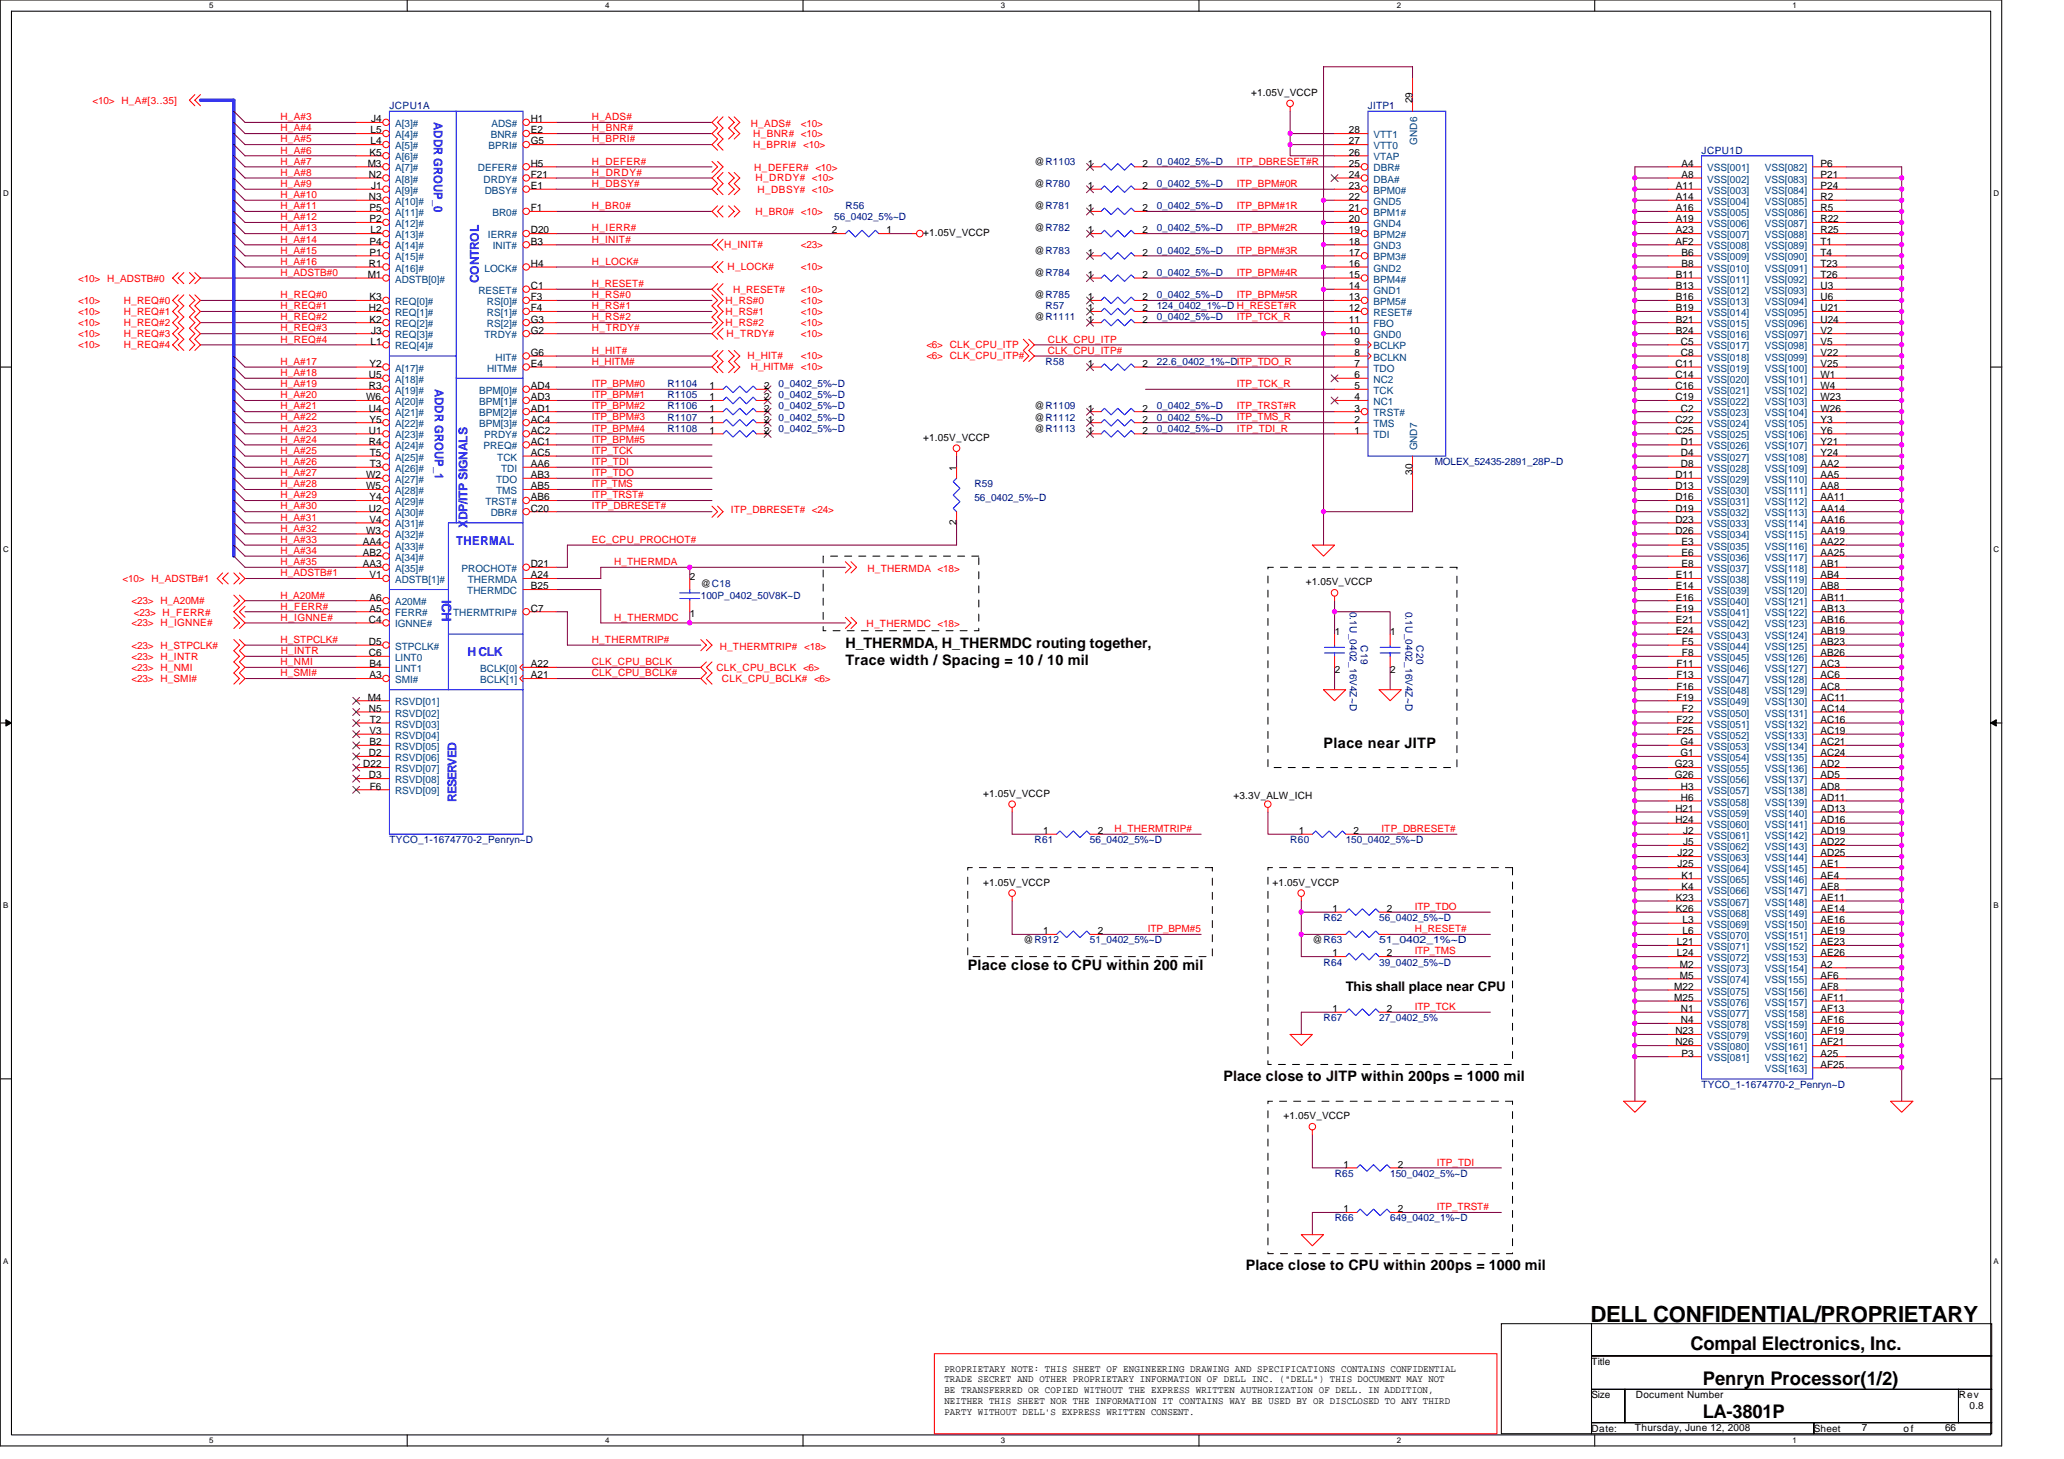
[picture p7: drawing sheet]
<svg xmlns="http://www.w3.org/2000/svg" width="297mm" height="210mm" viewBox="0 0 297 210" stroke-linecap="round" stroke-linejoin="round" font-family="sans-serif">
<defs><g id="words">
<text font-size="3.2" x="228.9" y="190.2">DELL CONFIDENTIAL/PROPRIETARY</text>
<g font-size="2.7">
<text x="243.3" y="194.2">Compal Electronics, Inc.</text>
<text x="245" y="204">LA-3801P</text>
<text x="245" y="199.2">Penryn Processor(1/2)</text>
</g>
<g font-size="2.1">
<text x="121.7" y="93.2">H_THERMDA, H_THERMDC routing together,</text>
<text x="121.7" y="95.6">Trace width / Spacing = 10 / 10 mil</text>
<text x="190.5" y="107.5">Place near JITP</text>
<text x="139.3" y="139.6">Place close to CPU within 200 mil</text>
<text x="176.1" y="155.6">Place close to JITP within 200ps = 1000 mil</text>
<text x="179.3" y="182.8">Place close to CPU within 200ps = 1000 mil</text>
</g>
<text font-size="1.9" fill="#00f" x="63.6" y="86.4" transform="rotate(90 63.6 86.4)">ICH</text>
<text font-size="1.9" x="193.7" y="142.6">This shall place near CPU</text>
<g font-size="1.8" fill="#00f">
<text x="62.4" y="17.6" transform="rotate(90 62.4 17.6)">ADDR GROUP_0</text>
<text x="68.9" y="40.7" transform="rotate(-90 68.9 40.7)">CONTROL</text>
<text x="62.6" y="56" transform="rotate(90 62.6 56)">ADDR GROUP_1</text>
<text x="67.3" y="76" transform="rotate(-90 67.3 76)">XDP/ITP SIGNALS</text>
<text x="65.7" y="78.4">THERMAL</text>
<text x="67.3" y="94.4">H CLK</text>
<text x="65.7" y="115.4" transform="rotate(-90 65.7 115.4)">RESERVED</text>
</g>
<g font-size="1.4" fill="#f00">
<text x="13.3" y="14.9">&lt;10&gt; H_A#[3..35]</text>
<text x="40.4" y="17.3">H_A#3</text>
<text x="85.2" y="17.3">H_ADS#</text>
<text x="40.4" y="23.7">H_A#7</text>
<text x="40.4" y="18.9">H_A#4</text>
<text x="40.4" y="22.1">H_A#6</text>
<text x="40.4" y="20.5">H_A#5</text>
<text x="85.2" y="23.7">H_DEFER#</text>
<text x="85.2" y="18.9">H_BNR#</text>
<text x="85.2" y="20.5">H_BPRI#</text>
<text x="108.1" y="18.3">H_ADS#</text>
<text x="108.4" y="19.7">H_BNR# &lt;10&gt;</text>
<text x="108.4" y="21.3">H_BPRI# &lt;10&gt;</text>
<text x="115.3" y="18.3">&lt;10&gt;</text>
<text x="178" y="23.7">ITP_DBRESET#R</text>
<text x="40.4" y="28.5">H_A#10</text>
<text x="40.4" y="26.9">H_A#9</text>
<text x="40.4" y="25.3">H_A#8</text>
<text x="85.2" y="25.3">H_DRDY#</text>
<text x="85.2" y="26.9">H_DBSY#</text>
<text x="108.5" y="24.7">H_DEFER# &lt;10&gt;</text>
<text x="108.7" y="26.1">H_DRDY# &lt;10&gt;</text>
<text x="109" y="27.7">H_DBSY# &lt;10&gt;</text>
<text x="178" y="26.9">ITP_BPM#0R</text>
<text x="40.4" y="30.1">H_A#11</text>
<text x="40.4" y="34.9">H_A#14</text>
<text x="40.4" y="31.7">H_A#12</text>
<text x="40.4" y="33.3">H_A#13</text>
<text x="85.2" y="30.1">H_BR0#</text>
<text x="85.2" y="34.9">H_INIT#</text>
<text x="85.2" y="33.3">H_IERR#</text>
<text x="104.2" y="35.7">H_INIT#</text>
<text x="108.7" y="30.9">H_BR0# &lt;10&gt;</text>
<text x="115.3" y="35.7">&lt;23&gt;</text>
<text x="178" y="30.1">ITP_BPM#1R</text>
<text x="178" y="33.3">ITP_BPM#2R</text>
<text x="11.3" y="40.5">&lt;10&gt; H_ADSTB#0</text>
<text x="40.4" y="38.1">H_A#16</text>
<text x="40.4" y="36.5">H_A#15</text>
<text x="40.4" y="39.7">H_ADSTB#0</text>
<text x="85.2" y="41.3">H_RESET#</text>
<text x="85.2" y="38.1">H_LOCK#</text>
<text x="104.7" y="38.9">H_LOCK#</text>
<text x="115.3" y="38.9">&lt;10&gt;</text>
<text x="178" y="36.5">ITP_BPM#3R</text>
<text x="178" y="39.7">ITP_BPM#4R</text>
<text x="11.3" y="46.9">&lt;10&gt;</text>
<text x="11.3" y="43.7">&lt;10&gt;</text>
<text x="11.3" y="45.3">&lt;10&gt;</text>
<text x="17.8" y="46.9">H_REQ#2</text>
<text x="17.8" y="43.7">H_REQ#0</text>
<text x="17.8" y="45.3">H_REQ#1</text>
<text x="40.4" y="47.7">H_REQ#3</text>
<text x="40.4" y="46.1">H_REQ#2</text>
<text x="40.4" y="42.9">H_REQ#0</text>
<text x="40.4" y="44.5">H_REQ#1</text>
<text x="85.2" y="47.7">H_TRDY#</text>
<text x="85.2" y="42.9">H_RS#0</text>
<text x="85.2" y="46.1">H_RS#2</text>
<text x="85.2" y="44.5">H_RS#1</text>
<text x="104.4" y="46.9">H_RS#2</text>
<text x="104.4" y="45.3">H_RS#1</text>
<text x="104.4" y="43.7">H_RS#0</text>
<text x="105.5" y="42.1">H_RESET#</text>
<text x="115.3" y="46.9">&lt;10&gt;</text>
<text x="115.3" y="45.3">&lt;10&gt;</text>
<text x="115.3" y="43.7">&lt;10&gt;</text>
<text x="115.3" y="42.1">&lt;10&gt;</text>
<text x="178" y="42.9">ITP_BPM#5R</text>
<text x="178" y="46.1">ITP_TCK_R</text>
<text x="11.3" y="48.5">&lt;10&gt;</text>
<text x="11.3" y="50.1">&lt;10&gt;</text>
<text x="17.8" y="48.5">H_REQ#3</text>
<text x="17.8" y="50.1">H_REQ#4</text>
<text x="40.4" y="49.3">H_REQ#4</text>
<text x="40.4" y="52.5">H_A#17</text>
<text x="85.2" y="50.9">H_HIT#</text>
<text x="85.2" y="52.5">H_HITM#</text>
<text x="104.5" y="48.5">H_TRDY#</text>
<text x="107.6" y="51.7">H_HIT#</text>
<text x="108.1" y="53.3">H_HITM#</text>
<text x="115.3" y="48.5">&lt;10&gt;</text>
<text x="115.3" y="51.7">&lt;10&gt;</text>
<text x="115.3" y="53.3">&lt;10&gt;</text>
<text x="133.3" y="50.1">&lt;6&gt; CLK_CPU_ITP</text>
<text x="133.3" y="51.7">&lt;6&gt; CLK_CPU_ITP#</text>
<text x="150.8" y="49.3">CLK_CPU_ITP</text>
<text x="150.8" y="50.9">CLK_CPU_ITP#</text>
<text x="40.4" y="54.1">H_A#18</text>
<text x="40.4" y="57.3">H_A#20</text>
<text x="40.4" y="58.9">H_A#21</text>
<text x="40.4" y="55.7">H_A#19</text>
<text x="85.2" y="55.7">ITP_BPM#0</text>
<text x="85.2" y="57.3">ITP_BPM#1</text>
<text x="85.2" y="58.9">ITP_BPM#2</text>
<text x="178" y="55.7">ITP_TCK_R</text>
<text x="178" y="58.9">ITP_TRST#R</text>
<text x="40.4" y="63.7">H_A#24</text>
<text x="40.4" y="62.1">H_A#23</text>
<text x="40.4" y="65.3">H_A#25</text>
<text x="40.4" y="60.5">H_A#22</text>
<text x="85.2" y="60.5">ITP_BPM#3</text>
<text x="85.2" y="62.1">ITP_BPM#4</text>
<text x="85.2" y="65.3">ITP_TCK</text>
<text x="85.2" y="63.7">ITP_BPM#5</text>
<text x="178" y="60.5">ITP_TMS_R</text>
<text x="178" y="62.1">ITP_TDI_R</text>
<text x="40.4" y="68.5">H_A#27</text>
<text x="40.4" y="71.7">H_A#29</text>
<text x="40.4" y="66.9">H_A#26</text>
<text x="40.4" y="70.1">H_A#28</text>
<text x="85.2" y="71.7">ITP_TRST#</text>
<text x="85.2" y="70.1">ITP_TMS</text>
<text x="85.2" y="66.9">ITP_TDI</text>
<text x="85.2" y="68.5">ITP_TDO</text>
<text x="40.4" y="76.5">H_A#32</text>
<text x="40.4" y="73.3">H_A#30</text>
<text x="40.4" y="74.9">H_A#31</text>
<text x="85.2" y="73.3">ITP_DBRESET#</text>
<text x="105.2" y="73.8">ITP_DBRESET# &lt;24&gt;</text>
<text x="17.6" y="83.7">&lt;10&gt; H_ADSTB#1</text>
<text x="40.4" y="81.3">H_A#35</text>
<text x="40.4" y="82.9">H_ADSTB#1</text>
<text x="40.4" y="78.1">H_A#33</text>
<text x="40.4" y="79.7">H_A#34</text>
<text x="85.2" y="78.1">EC_CPU_PROCHOT#</text>
<text x="88.4" y="81.3">H_THERMDA</text>
<text x="124.9" y="82.3">H_THERMDA &lt;18&gt;</text>
<text x="18.9" y="86.9">&lt;23&gt; H_A20M#</text>
<text x="19.3" y="88.7">&lt;23&gt; H_FERR#</text>
<text x="40.4" y="89.3">H_IGNNE#</text>
<text x="40.4" y="87.7">H_FERR#</text>
<text x="40.4" y="86.1">H_A20M#</text>
<text x="88.4" y="89.3">H_THERMDC</text>
<text x="18.9" y="90.1">&lt;23&gt; H_IGNNE#</text>
<text x="18.9" y="93.3">&lt;23&gt; H_STPCLK#</text>
<text x="18.9" y="94.9">&lt;23&gt; H_INTR</text>
<text x="40.4" y="95.7">H_NMI</text>
<text x="40.4" y="92.5">H_STPCLK#</text>
<text x="40.4" y="94.1">H_INTR</text>
<text x="85.2" y="92.5">H_THERMTRIP#</text>
<text x="85.2" y="95.7">CLK_CPU_BCLK</text>
<text x="103.6" y="93.5">H_THERMTRIP# &lt;18&gt;</text>
<text x="124.7" y="90.3">H_THERMDC &lt;18&gt;</text>
<text x="18.9" y="98.1">&lt;23&gt; H_SMI#</text>
<text x="18.9" y="96.5">&lt;23&gt; H_NMI</text>
<text x="40.4" y="97.3">H_SMI#</text>
<text x="85.2" y="97.3">CLK_CPU_BCLK#</text>
<text x="103.1" y="96.5">CLK_CPU_BCLK &lt;6&gt;</text>
<text x="103.9" y="98.1">CLK_CPU_BCLK# &lt;6&gt;</text>
<text x="160.4" y="119.7">H_THERMTRIP#</text>
<text x="198.8" y="119.7">ITP_DBRESET#</text>
<text x="203.6" y="130.9">ITP_TDO</text>
<text x="165.2" y="134.1">ITP_BPM#5</text>
<text x="203.6" y="137.3">ITP_TMS</text>
<text x="203.6" y="134.1">H_RESET#</text>
<text x="203.6" y="145.3">ITP_TCK</text>
<text x="206.8" y="167.7">ITP_TDI</text>
<text x="206.8" y="174.1">ITP_TRST#</text>
</g>
<g font-size="1.4">
<text x="53.4" y="17.6">J4</text>
<text x="76.4" y="17.6">H1</text>
<text x="180.1" y="13.8">+1.05V_VCCP</text>
<text x="203.3" y="14.9" transform="rotate(-90 203.3 14.9)">29</text>
<text x="52.9" y="24">M3</text>
<text x="53.2" y="22.4">K5</text>
<text x="53.3" y="19.2">L5</text>
<text x="53.3" y="20.8">L4</text>
<text x="76.4" y="24">H5</text>
<text x="76.4" y="20.8">G5</text>
<text x="76.4" y="19.2">E2</text>
<text x="148.9" y="23.7">@R1103</text>
<text x="156.5" y="24">1</text>
<text x="164.4" y="24">2</text>
<text x="194.1" y="24">25</text>
<text x="194.1" y="22.4">26</text>
<text x="194.1" y="20.8">27</text>
<text x="194.1" y="19.2">28</text>
<text x="242" y="24">A4</text>
<text x="262" y="24">P6</text>
<text x="53.1" y="28.8">N3</text>
<text x="53.1" y="25.6">N2</text>
<text x="53.4" y="27.2">J1</text>
<text x="76.4" y="25.6">F21</text>
<text x="76.4" y="27.2">E1</text>
<text x="148.9" y="26.9">@R780</text>
<text x="156.5" y="27.2">1</text>
<text x="164.4" y="27.2">2</text>
<text x="194.1" y="27.2">23</text>
<text x="194.1" y="25.6">24</text>
<text x="194.1" y="28.8">22</text>
<text x="241.2" y="27.2">A11</text>
<text x="241.2" y="28.8">A14</text>
<text x="242" y="25.6">A8</text>
<text x="262" y="25.6">P21</text>
<text x="262" y="27.2">P24</text>
<text x="262" y="28.8">R2</text>
<text x="53.2" y="30.4">P5</text>
<text x="53.2" y="32">P2</text>
<text x="53.2" y="35.2">P4</text>
<text x="53.3" y="33.6">L2</text>
<text x="76.4" y="30.4">F1</text>
<text x="76.4" y="35.2">B3</text>
<text x="76.4" y="33.6">D20</text>
<text x="119.7" y="33.6">2</text>
<text x="127.6" y="33.6">1</text>
<text x="132.9" y="34">+1.05V_VCCP</text>
<text x="148.9" y="33.3">@R782</text>
<text x="148.9" y="30.1">@R781</text>
<text x="156.5" y="33.6">1</text>
<text x="156.5" y="30.4">1</text>
<text x="164.4" y="33.6">2</text>
<text x="164.4" y="30.4">2</text>
<text x="194.1" y="33.6">19</text>
<text x="194.1" y="30.4">21</text>
<text x="194.1" y="35.2">18</text>
<text x="194.1" y="32">20</text>
<text x="241.1" y="35.2">AF2</text>
<text x="241.2" y="30.4">A16</text>
<text x="241.2" y="32">A19</text>
<text x="241.2" y="33.6">A23</text>
<text x="262" y="30.4">R5</text>
<text x="262" y="32">R22</text>
<text x="262" y="33.6">R25</text>
<text x="262" y="35.2">T1</text>
<text x="52.9" y="40">M1</text>
<text x="53.1" y="38.4">R1</text>
<text x="53.2" y="36.8">P1</text>
<text x="76.4" y="38.4">H4</text>
<text x="76.4" y="41.6">C1</text>
<text x="148.9" y="39.7">@R784</text>
<text x="148.9" y="36.5">@R783</text>
<text x="156.5" y="40">1</text>
<text x="156.5" y="36.8">1</text>
<text x="164.4" y="40">2</text>
<text x="164.4" y="36.8">2</text>
<text x="194.1" y="40">15</text>
<text x="194.1" y="36.8">17</text>
<text x="194.1" y="41.6">14</text>
<text x="194.1" y="38.4">16</text>
<text x="241.2" y="40">B11</text>
<text x="241.2" y="41.6">B13</text>
<text x="242" y="36.8">B6</text>
<text x="242" y="38.4">B8</text>
<text x="262" y="36.8">T4</text>
<text x="262" y="38.4">T23</text>
<text x="262" y="40">T26</text>
<text x="262" y="41.6">U3</text>
<text x="53.1" y="44.8">H2</text>
<text x="53.2" y="43.2">K3</text>
<text x="53.2" y="46.4">K2</text>
<text x="53.4" y="48">J3</text>
<text x="76.4" y="48">G2</text>
<text x="76.4" y="43.2">F3</text>
<text x="76.4" y="44.8">F4</text>
<text x="76.4" y="46.4">G3</text>
<text x="148.9" y="42.9">@R785</text>
<text x="148.9" y="46.1">@R1111</text>
<text x="156.5" y="44.8">1</text>
<text x="156.5" y="43.2">1</text>
<text x="156.5" y="46.4">1</text>
<text x="164.4" y="44.8">2</text>
<text x="164.4" y="43.2">2</text>
<text x="164.4" y="46.4">2</text>
<text x="194.1" y="48">10</text>
<text x="194.1" y="46.4">11</text>
<text x="194.1" y="44.8">12</text>
<text x="194.1" y="43.2">13</text>
<text x="241.2" y="43.2">B16</text>
<text x="241.2" y="44.8">B19</text>
<text x="241.2" y="46.4">B21</text>
<text x="241.2" y="48">B24</text>
<text x="262" y="43.2">U6</text>
<text x="262" y="44.8">U21</text>
<text x="262" y="46.4">U24</text>
<text x="262" y="48">V2</text>
<text x="53.2" y="52.8">Y2</text>
<text x="53.3" y="49.6">L1</text>
<text x="76.4" y="51.2">G6</text>
<text x="76.4" y="52.8">E4</text>
<text x="156.5" y="52.8">1</text>
<text x="164.4" y="52.8">2</text>
<text x="194.9" y="52.8">7</text>
<text x="194.9" y="51.2">8</text>
<text x="194.9" y="49.6">9</text>
<text x="241.1" y="52.8">C11</text>
<text x="241.9" y="49.6">C5</text>
<text x="241.9" y="51.2">C8</text>
<text x="262" y="49.6">V5</text>
<text x="262" y="51.2">V22</text>
<text x="262" y="52.8">V25</text>
<text x="52.7" y="57.6">W6</text>
<text x="53.1" y="54.4">U5</text>
<text x="53.1" y="56">R3</text>
<text x="53.1" y="59.2">U4</text>
<text x="76.4" y="56">AD4</text>
<text x="76.4" y="57.6">AD3</text>
<text x="76.4" y="59.2">AD1</text>
<text x="102.1" y="57.6">1</text>
<text x="102.1" y="59.2">1</text>
<text x="102.1" y="56">1</text>
<text x="110" y="57.6">2</text>
<text x="110" y="59.2">2</text>
<text x="110" y="56">2</text>
<text x="148.9" y="58.9">@R1109</text>
<text x="156.5" y="59.2">1</text>
<text x="164.4" y="59.2">2</text>
<text x="194.9" y="59.2">3</text>
<text x="194.9" y="57.6">4</text>
<text x="194.9" y="56">5</text>
<text x="194.9" y="54.4">6</text>
<text x="241.1" y="54.4">C14</text>
<text x="241.1" y="56">C16</text>
<text x="241.1" y="57.6">C19</text>
<text x="241.9" y="59.2">C2</text>
<text x="262" y="54.4">W1</text>
<text x="262" y="56">W4</text>
<text x="262" y="57.6">W23</text>
<text x="262" y="59.2">W26</text>
<text x="53.1" y="62.4">U1</text>
<text x="53.1" y="64">R4</text>
<text x="53.2" y="60.8">Y5</text>
<text x="53.2" y="65.6">T5</text>
<text x="76.4" y="62.4">AC2</text>
<text x="76.4" y="60.8">AC4</text>
<text x="76.4" y="64">AC1</text>
<text x="76.4" y="65.6">AC5</text>
<text x="102.1" y="62.4">1</text>
<text x="102.1" y="60.8">1</text>
<text x="110" y="62.4">2</text>
<text x="110" y="60.8">2</text>
<text x="132.9" y="63.4">+1.05V_VCCP</text>
<text x="148.9" y="62.1">@R1113</text>
<text x="148.9" y="60.5">@R1112</text>
<text x="156.5" y="62.4">1</text>
<text x="156.5" y="60.8">1</text>
<text x="164.4" y="62.4">2</text>
<text x="164.4" y="60.8">2</text>
<text x="194.9" y="62.4">1</text>
<text x="194.9" y="60.8">2</text>
<text x="241.1" y="60.8">C22</text>
<text x="241.1" y="62.4">C25</text>
<text x="241.9" y="64">D1</text>
<text x="241.9" y="65.6">D4</text>
<text x="262" y="60.8">Y3</text>
<text x="262" y="64">Y21</text>
<text x="262" y="65.6">Y24</text>
<text x="262" y="62.4">Y6</text>
<text x="52.7" y="68.8">W2</text>
<text x="52.7" y="70.4">W5</text>
<text x="53.2" y="72">Y4</text>
<text x="53.2" y="67.2">T3</text>
<text x="76.4" y="72">AB6</text>
<text x="76.4" y="67.2">AA6</text>
<text x="76.4" y="68.8">AB3</text>
<text x="76.4" y="70.4">AB5</text>
<text x="137.6" y="67.7" transform="rotate(-90 137.6 67.7)">1</text>
<text x="203.3" y="68.3" transform="rotate(-90 203.3 68.3)">30</text>
<text x="241.1" y="68.8">D11</text>
<text x="241.1" y="70.4">D13</text>
<text x="241.1" y="72">D16</text>
<text x="241.9" y="67.2">D8</text>
<text x="262" y="67.2">AA2</text>
<text x="262" y="68.8">AA5</text>
<text x="262" y="70.4">AA8</text>
<text x="262" y="72">AA11</text>
<text x="52.7" y="76.8">W3</text>
<text x="53.1" y="73.6">U2</text>
<text x="53.2" y="75.2">V4</text>
<text x="76.4" y="73.6">C20</text>
<text x="137.6" y="75.5" transform="rotate(-90 137.6 75.5)">2</text>
<text x="241.1" y="73.6">D19</text>
<text x="241.1" y="75.2">D23</text>
<text x="241.1" y="76.8">D26</text>
<text x="262" y="73.6">AA14</text>
<text x="262" y="75.2">AA16</text>
<text x="262" y="76.8">AA19</text>
<text x="52.2" y="78.4">AA4</text>
<text x="52.2" y="80">AB2</text>
<text x="52.2" y="81.6">AA3</text>
<text x="53.2" y="83.2">V1</text>
<text x="76.4" y="83.2">A24</text>
<text x="76.4" y="81.6">D21</text>
<text x="99.3" y="83.4">2</text>
<text x="241.2" y="83.2">E11</text>
<text x="242" y="78.4">E3</text>
<text x="242" y="80">E6</text>
<text x="242" y="81.6">E8</text>
<text x="262" y="78.4">AA22</text>
<text x="262" y="80">AA25</text>
<text x="262" y="81.6">AB1</text>
<text x="262" y="83.2">AB4</text>
<text x="53.1" y="89.6">C4</text>
<text x="53.2" y="86.4">A6</text>
<text x="53.2" y="88">A5</text>
<text x="76.4" y="84.8">B25</text>
<text x="76.4" y="88">C7</text>
<text x="99.3" y="88.8">1</text>
<text x="100.9" y="84.5">@C18</text>
<text x="187.9" y="84.2">+1.05V_VCCP</text>
<text x="241.2" y="84.8">E14</text>
<text x="241.2" y="86.4">E16</text>
<text x="241.2" y="88">E19</text>
<text x="241.2" y="89.6">E21</text>
<text x="262" y="84.8">AB8</text>
<text x="262" y="86.4">AB11</text>
<text x="262" y="88">AB13</text>
<text x="262" y="89.6">AB16</text>
<text x="53.1" y="94.4">C6</text>
<text x="53.1" y="92.8">D5</text>
<text x="53.2" y="96">B4</text>
<text x="76.4" y="96">A22</text>
<text x="192.1" y="91.4">1</text>
<text x="200.1" y="91.4">1</text>
<text x="241.2" y="91.2">E24</text>
<text x="241.3" y="96">F11</text>
<text x="242.1" y="92.8">F5</text>
<text x="242.1" y="94.4">F8</text>
<text x="262" y="91.2">AB19</text>
<text x="262" y="92.8">AB23</text>
<text x="262" y="94.4">AB26</text>
<text x="262" y="96">AC3</text>
<text x="52.9" y="100.8">M4</text>
<text x="53.2" y="97.6">A3</text>
<text x="76.4" y="97.6">A21</text>
<text x="192.1" y="96.8">2</text>
<text x="200.1" y="96.8">2</text>
<text x="241.3" y="97.6">F13</text>
<text x="241.3" y="99.2">F16</text>
<text x="241.3" y="100.8">F19</text>
<text x="262" y="97.6">AC6</text>
<text x="262" y="99.2">AC8</text>
<text x="262" y="100.8">AC11</text>
<text x="53.1" y="102.4">N5</text>
<text x="53.2" y="105.6">V3</text>
<text x="53.2" y="107.2">B2</text>
<text x="53.2" y="104">T2</text>
<text x="241.3" y="104">F22</text>
<text x="241.3" y="105.6">F25</text>
<text x="241.8" y="107.2">G4</text>
<text x="242.1" y="102.4">F2</text>
<text x="262" y="102.4">AC14</text>
<text x="262" y="104">AC16</text>
<text x="262" y="105.6">AC19</text>
<text x="262" y="107.2">AC21</text>
<text x="52.3" y="110.4">D22</text>
<text x="53.1" y="108.8">D2</text>
<text x="53.1" y="112">D3</text>
<text x="53.2" y="113.6">F6</text>
<text x="241" y="110.4">G23</text>
<text x="241" y="112">G26</text>
<text x="241.8" y="108.8">G1</text>
<text x="241.9" y="113.6">H3</text>
<text x="262" y="108.8">AC24</text>
<text x="262" y="110.4">AD2</text>
<text x="262" y="112">AD5</text>
<text x="262" y="113.6">AD8</text>
<text x="141.5" y="114.6">+1.05V_VCCP</text>
<text x="150.1" y="120">1</text>
<text x="158" y="120">2</text>
<text x="177.5" y="114.9">+3.3V_ALW_ICH</text>
<text x="186.9" y="120">1</text>
<text x="194.8" y="120">2</text>
<text x="241.1" y="116.8">H21</text>
<text x="241.1" y="118.4">H24</text>
<text x="241.9" y="115.2">H6</text>
<text x="242.2" y="120">J2</text>
<text x="262" y="115.2">AD11</text>
<text x="262" y="116.8">AD13</text>
<text x="262" y="118.4">AD16</text>
<text x="262" y="120">AD19</text>
<text x="241.4" y="123.2">J22</text>
<text x="241.4" y="124.8">J25</text>
<text x="242.2" y="121.6">J5</text>
<text x="262" y="121.6">AD22</text>
<text x="262" y="123.2">AD25</text>
<text x="262" y="124.8">AE1</text>
<text x="141.5" y="127.4">+1.05V_VCCP</text>
<text x="183.1" y="127.4">+1.05V_VCCP</text>
<text x="191.7" y="131.2">1</text>
<text x="199.6" y="131.2">2</text>
<text x="241.2" y="129.6">K23</text>
<text x="241.2" y="131.2">K26</text>
<text x="242" y="126.4">K1</text>
<text x="242" y="128">K4</text>
<text x="262" y="129.6">AE11</text>
<text x="262" y="126.4">AE4</text>
<text x="262" y="131.2">AE14</text>
<text x="262" y="128">AE8</text>
<text x="147.3" y="135.7">@R912</text>
<text x="150.1" y="134.4">1</text>
<text x="158" y="134.4">2</text>
<text x="188.9" y="135.7">@R63</text>
<text x="191.7" y="137.6">1</text>
<text x="199.6" y="137.6">2</text>
<text x="241.3" y="136">L21</text>
<text x="241.3" y="137.6">L24</text>
<text x="242.1" y="132.8">L3</text>
<text x="242.1" y="134.4">L6</text>
<text x="262" y="137.6">AE26</text>
<text x="262" y="136">AE23</text>
<text x="262" y="134.4">AE19</text>
<text x="262" y="132.8">AE16</text>
<text x="240.9" y="142.4">M22</text>
<text x="240.9" y="144">M25</text>
<text x="241.7" y="139.2">M2</text>
<text x="241.7" y="140.8">M5</text>
<text x="262" y="144">AF11</text>
<text x="262" y="142.4">AF8</text>
<text x="262" y="140.8">AF6</text>
<text x="262" y="139.2">A2</text>
<text x="191.7" y="145.6">1</text>
<text x="199.6" y="145.6">2</text>
<text x="241.1" y="148.8">N23</text>
<text x="241.9" y="145.6">N1</text>
<text x="241.9" y="147.2">N4</text>
<text x="262" y="148.8">AF19</text>
<text x="262" y="147.2">AF16</text>
<text x="262" y="145.6">AF13</text>
<text x="241.1" y="150.4">N26</text>
<text x="242" y="152">P3</text>
<text x="262" y="152">A25</text>
<text x="262" y="150.4">AF21</text>
<text x="262" y="153.6">AF25</text>
<text x="184.7" y="161">+1.05V_VCCP</text>
<text x="193.4" y="168">1</text>
<text x="201.2" y="168">2</text>
<text x="193.4" y="174.4">1</text>
<text x="201.2" y="174.4">2</text>
<text x="135.9" y="197.3">PROPRIETARY NOTE: THIS SHEET OF ENGINEERING DRAWING AND SPECIFICATIONS CONTAINS CONFIDENTIAL</text>
<text x="229" y="196.4">Title</text>
<text x="135.9" y="198.9">TRADE SECRET AND OTHER PROPRIETARY INFORMATION OF DELL INC. (&quot;DELL&quot;) THIS DOCUMENT MAY NOT</text>
<text x="135.9" y="200.4">BE TRANSFERRED OR COPIED WITHOUT THE EXPRESS WRITTEN AUTHORIZATION OF DELL. IN ADDITION,</text>
<text x="135.9" y="202">NEITHER THIS SHEET NOR THE INFORMATION IT CONTAINS WAY BE USED BY OR DISCLOSED TO ANY THIRD</text>
<text x="135.9" y="203.5">PARTY WITHOUT DELL'S EXPRESS WRITTEN CONSENT.</text>
<text x="229" y="201.2">Size</text>
<text x="235.4" y="201.2">Document Number</text>
<text x="281.9" y="201.2">Rev</text>
<text x="283.4" y="202.8">0.8</text>
<text x="229" y="206">Date:</text>
<text x="235.3" y="205.8">Thursday, June 12, 2008</text>
<text x="261" y="206">Sheet</text>
<text x="267.9" y="205.8">7</text>
<text x="274" y="206">of</text>
<text x="279.9" y="205.8">66</text>
</g>
<g font-size="1.4" fill="#000080">
<text x="56" y="15.7">JCPU1A</text>
<text x="196.9" y="15.7">JITP1</text>
<text x="166.5" y="23.7">0_0402_5%~D</text>
<text x="244.9" y="22.1">JCPU1D</text>
<text x="166.5" y="26.9">0_0402_5%~D</text>
<text x="120.1" y="31.7">56_0402_5%~D</text>
<text x="121.7" y="30.1">R56</text>
<text x="166.5" y="33.3">0_0402_5%~D</text>
<text x="166.5" y="30.1">0_0402_5%~D</text>
<text x="166.5" y="39.7">0_0402_5%~D</text>
<text x="166.5" y="36.5">0_0402_5%~D</text>
<text x="150.5" y="44.5">R57</text>
<text x="166.5" y="46.1">0_0402_5%~D</text>
<text x="166.5" y="42.9">0_0402_5%~D</text>
<text x="166.5" y="44.5">124_0402_1%~D H_RESET#R</text>
<text x="150.5" y="52.5">R58</text>
<text x="166.5" y="52.5">22.6_0402_1%~DITP_TDO_R</text>
<text x="96.1" y="57.3">R1105</text>
<text x="96.1" y="58.9">R1106</text>
<text x="96.1" y="55.7">R1104</text>
<text x="112.1" y="57.3">0_0402_5%~D</text>
<text x="112.1" y="58.9">0_0402_5%~D</text>
<text x="112.1" y="55.7">0_0402_5%~D</text>
<text x="166.5" y="58.9">0_0402_5%~D</text>
<text x="96.1" y="62.1">R1108</text>
<text x="96.1" y="60.5">R1107</text>
<text x="112.1" y="62.1">0_0402_5%~D</text>
<text x="112.1" y="60.5">0_0402_5%~D</text>
<text x="166.5" y="62.1">0_0402_5%~D</text>
<text x="166.5" y="60.5">0_0402_5%~D</text>
<text x="140.2" y="70.1">R59</text>
<text x="206.5" y="66.9">MOLEX_52435-2891_28P~D</text>
<text x="140.2" y="72">56_0402_5%~D</text>
<text x="100.9" y="86.1">100P_0402_50V8K~D</text>
<text x="194.3" y="88" transform="rotate(90 194.3 88)">0.1U_0402_16V4Z~D</text>
<text x="202.3" y="88" transform="rotate(90 202.3 88)">0.1U_0402_16V4Z~D</text>
<text x="195.9" y="92.8" transform="rotate(90 195.9 92.8)">C19</text>
<text x="203.9" y="92.8" transform="rotate(90 203.9 92.8)">C20</text>
<text x="56" y="121.3">TYCO_1-1674770-2_Penryn~D</text>
<text x="148.9" y="121.3">R61</text>
<text x="156.9" y="121.3">56_0402_5%~D</text>
<text x="185.7" y="121.3">R60</text>
<text x="193.7" y="121.3">150_0402_5%~D</text>
<text x="156.9" y="135.7">51_0402_5%~D</text>
<text x="190.5" y="132.5">R62</text>
<text x="198.5" y="132.5">56_0402_5%~D</text>
<text x="198.5" y="135.7">51_0402_1%~D</text>
<text x="190.5" y="138.9">R64</text>
<text x="198.5" y="138.9">39_0402_5%~D</text>
<text x="190.5" y="146.9">R67</text>
<text x="198.5" y="146.9">27_0402_5%</text>
<text x="244.9" y="156.5">TYCO_1-1674770-2_Penryn~D</text>
<text x="192.1" y="169.3">R65</text>
<text x="200.1" y="169.3">150_0402_5%~D</text>
<text x="192.1" y="175.7">R66</text>
<text x="200.1" y="175.7">649_0402_1%~D</text>
</g>
<g font-size="1.4" fill="#004080">
<text x="56.9" y="18.3">A[3]#</text>
<text x="56.9" y="19.9">A[4]#</text>
<text x="56.9" y="21.5">A[5]#</text>
<text x="56.9" y="23.1">A[6]#</text>
<text x="70.3" y="21.5">BPRI#</text>
<text x="70.6" y="19.9">BNR#</text>
<text x="70.7" y="18.3">ADS#</text>
<text x="197.7" y="23.1">VTAP</text>
<text x="197.7" y="21.5">VTT0</text>
<text x="197.7" y="19.9">VTT1</text>
<text x="204" y="20.8" transform="rotate(-90 204 20.8)">GND6</text>
<text x="56.9" y="29.5">A[10]#</text>
<text x="56.9" y="24.7">A[7]#</text>
<text x="56.9" y="26.3">A[8]#</text>
<text x="56.9" y="27.9">A[9]#</text>
<text x="68.8" y="24.7">DEFER#</text>
<text x="69.6" y="26.3">DRDY#</text>
<text x="69.8" y="27.9">DBSY#</text>
<text x="197.7" y="27.9">BPM0#</text>
<text x="197.7" y="26.3">DBA#</text>
<text x="197.7" y="24.7">DBR#</text>
<text x="197.7" y="29.5">GND5</text>
<text x="245.7" y="26.3">VSS[002]</text>
<text x="245.7" y="27.9">VSS[003]</text>
<text x="245.7" y="29.5">VSS[004]</text>
<text x="245.7" y="24.7">VSS[001]</text>
<text x="254" y="24.7">VSS[082]</text>
<text x="254" y="26.3">VSS[083]</text>
<text x="254" y="27.9">VSS[084]</text>
<text x="254" y="29.5">VSS[085]</text>
<text x="56.9" y="31.1">A[11]#</text>
<text x="56.9" y="32.7">A[12]#</text>
<text x="56.9" y="34.3">A[13]#</text>
<text x="56.9" y="35.9">A[14]#</text>
<text x="70.2" y="34.3">IERR#</text>
<text x="70.9" y="31.1">BR0#</text>
<text x="70.9" y="35.9">INIT#</text>
<text x="197.7" y="34.3">BPM2#</text>
<text x="197.7" y="31.1">BPM1#</text>
<text x="197.7" y="35.9">GND3</text>
<text x="197.7" y="32.7">GND4</text>
<text x="245.7" y="31.1">VSS[005]</text>
<text x="245.7" y="32.7">VSS[006]</text>
<text x="245.7" y="34.3">VSS[007]</text>
<text x="245.7" y="35.9">VSS[008]</text>
<text x="254" y="31.1">VSS[086]</text>
<text x="254" y="32.7">VSS[087]</text>
<text x="254" y="34.3">VSS[088]</text>
<text x="254" y="35.9">VSS[089]</text>
<text x="56.9" y="37.5">A[15]#</text>
<text x="56.9" y="39.1">A[16]#</text>
<text x="56.9" y="40.7">ADSTB[0]#</text>
<text x="69.7" y="39.1">LOCK#</text>
<text x="197.7" y="40.7">BPM4#</text>
<text x="197.7" y="37.5">BPM3#</text>
<text x="197.7" y="39.1">GND2</text>
<text x="245.7" y="37.5">VSS[009]</text>
<text x="245.7" y="39.1">VSS[010]</text>
<text x="245.7" y="40.7">VSS[011]</text>
<text x="254" y="37.5">VSS[090]</text>
<text x="254" y="39.1">VSS[091]</text>
<text x="254" y="40.7">VSS[092]</text>
<text x="56.9" y="43.9">REQ[0]#</text>
<text x="56.9" y="45.5">REQ[1]#</text>
<text x="56.9" y="47.1">REQ[2]#</text>
<text x="68.9" y="42.3">RESET#</text>
<text x="70.1" y="43.9">RS[0]#</text>
<text x="70.1" y="45.5">RS[1]#</text>
<text x="70.1" y="47.1">RS[2]#</text>
<text x="197.7" y="47.1">FBO</text>
<text x="197.7" y="45.5">RESET#</text>
<text x="197.7" y="43.9">BPM5#</text>
<text x="197.7" y="42.3">GND1</text>
<text x="245.7" y="42.3">VSS[012]</text>
<text x="245.7" y="43.9">VSS[013]</text>
<text x="245.7" y="45.5">VSS[014]</text>
<text x="245.7" y="47.1">VSS[015]</text>
<text x="254" y="42.3">VSS[093]</text>
<text x="254" y="43.9">VSS[094]</text>
<text x="254" y="45.5">VSS[095]</text>
<text x="254" y="47.1">VSS[096]</text>
<text x="56.9" y="53.5">A[17]#</text>
<text x="56.9" y="48.7">REQ[3]#</text>
<text x="56.9" y="50.3">REQ[4]#</text>
<text x="69.7" y="48.7">TRDY#</text>
<text x="70.1" y="53.5">HITM#</text>
<text x="71.3" y="51.9">HIT#</text>
<text x="197.7" y="53.5">TDO</text>
<text x="197.7" y="51.9">BCLKN</text>
<text x="197.7" y="50.3">BCLKP</text>
<text x="197.7" y="48.7">GND0</text>
<text x="245.7" y="48.7">VSS[016]</text>
<text x="245.7" y="50.3">VSS[017]</text>
<text x="245.7" y="51.9">VSS[018]</text>
<text x="245.7" y="53.5">VSS[019]</text>
<text x="254" y="48.7">VSS[097]</text>
<text x="254" y="50.3">VSS[098]</text>
<text x="254" y="51.9">VSS[099]</text>
<text x="254" y="53.5">VSS[100]</text>
<text x="56.9" y="55.1">A[18]#</text>
<text x="56.9" y="56.7">A[19]#</text>
<text x="56.9" y="58.3">A[20]#</text>
<text x="56.9" y="59.9">A[21]#</text>
<text x="68.9" y="56.7">BPM[0]#</text>
<text x="68.9" y="58.3">BPM[1]#</text>
<text x="68.9" y="59.9">BPM[2]#</text>
<text x="197.7" y="59.9">TRST#</text>
<text x="197.7" y="58.3">NC1</text>
<text x="197.7" y="56.7">TCK</text>
<text x="197.7" y="55.1">NC2</text>
<text x="245.7" y="55.1">VSS[020]</text>
<text x="245.7" y="56.7">VSS[021]</text>
<text x="245.7" y="58.3">VSS[022]</text>
<text x="245.7" y="59.9">VSS[023]</text>
<text x="254" y="55.1">VSS[101]</text>
<text x="254" y="56.7">VSS[102]</text>
<text x="254" y="58.3">VSS[103]</text>
<text x="254" y="59.9">VSS[104]</text>
<text x="56.9" y="61.5">A[22]#</text>
<text x="56.9" y="63.1">A[23]#</text>
<text x="56.9" y="64.7">A[24]#</text>
<text x="68.9" y="61.5">BPM[3]#</text>
<text x="69.6" y="64.7">PREQ#</text>
<text x="69.7" y="63.1">PRDY#</text>
<text x="197.7" y="63.1">TDI</text>
<text x="197.7" y="61.5">TMS</text>
<text x="204" y="64.8" transform="rotate(-90 204 64.8)">GND7</text>
<text x="245.7" y="61.5">VSS[024]</text>
<text x="245.7" y="63.1">VSS[025]</text>
<text x="245.7" y="64.7">VSS[026]</text>
<text x="254" y="61.5">VSS[105]</text>
<text x="254" y="64.7">VSS[107]</text>
<text x="254" y="63.1">VSS[106]</text>
<text x="56.9" y="66.3">A[25]#</text>
<text x="56.9" y="67.9">A[26]#</text>
<text x="56.9" y="69.5">A[27]#</text>
<text x="56.9" y="71.1">A[28]#</text>
<text x="71.4" y="69.5">TDO</text>
<text x="71.4" y="71.1">TMS</text>
<text x="71.6" y="66.3">TCK</text>
<text x="72.1" y="67.9">TDI</text>
<text x="245.7" y="66.3">VSS[027]</text>
<text x="245.7" y="67.9">VSS[028]</text>
<text x="245.7" y="69.5">VSS[029]</text>
<text x="245.7" y="71.1">VSS[030]</text>
<text x="254" y="66.3">VSS[108]</text>
<text x="254" y="67.9">VSS[109]</text>
<text x="254" y="69.5">VSS[110]</text>
<text x="254" y="71.1">VSS[111]</text>
<text x="56.9" y="72.7">A[29]#</text>
<text x="56.9" y="74.3">A[30]#</text>
<text x="56.9" y="75.9">A[31]#</text>
<text x="56.9" y="77.5">A[32]#</text>
<text x="69.8" y="72.7">TRST#</text>
<text x="70.6" y="74.3">DBR#</text>
<text x="245.7" y="72.7">VSS[031]</text>
<text x="245.7" y="74.3">VSS[032]</text>
<text x="245.7" y="75.9">VSS[033]</text>
<text x="245.7" y="77.5">VSS[034]</text>
<text x="254" y="72.7">VSS[112]</text>
<text x="254" y="74.3">VSS[113]</text>
<text x="254" y="75.9">VSS[114]</text>
<text x="254" y="77.5">VSS[115]</text>
<text x="56.9" y="83.9">ADSTB[1]#</text>
<text x="56.9" y="79.1">A[33]#</text>
<text x="56.9" y="80.7">A[34]#</text>
<text x="56.9" y="82.3">A[35]#</text>
<text x="66.4" y="82.3">PROCHOT#</text>
<text x="67.3" y="83.9">THERMDA</text>
<text x="245.7" y="79.1">VSS[035]</text>
<text x="245.7" y="80.7">VSS[036]</text>
<text x="245.7" y="82.3">VSS[037]</text>
<text x="245.7" y="83.9">VSS[038]</text>
<text x="254" y="79.1">VSS[116]</text>
<text x="254" y="80.7">VSS[117]</text>
<text x="254" y="82.3">VSS[118]</text>
<text x="254" y="83.9">VSS[119]</text>
<text x="56.9" y="87.1">A20M#</text>
<text x="56.9" y="88.7">FERR#</text>
<text x="65.2" y="88.7">THERMTRIP#</text>
<text x="67.2" y="85.5">THERMDC</text>
<text x="245.7" y="85.5">VSS[039]</text>
<text x="245.7" y="87.1">VSS[040]</text>
<text x="245.7" y="88.7">VSS[041]</text>
<text x="254" y="85.5">VSS[120]</text>
<text x="254" y="87.1">VSS[121]</text>
<text x="254" y="88.7">VSS[122]</text>
<text x="56.9" y="90.3">IGNNE#</text>
<text x="56.9" y="95.1">LINT0</text>
<text x="56.9" y="93.5">STPCLK#</text>
<text x="245.7" y="90.3">VSS[042]</text>
<text x="245.7" y="91.9">VSS[043]</text>
<text x="245.7" y="93.5">VSS[044]</text>
<text x="245.7" y="95.1">VSS[045]</text>
<text x="254" y="90.3">VSS[123]</text>
<text x="254" y="91.9">VSS[124]</text>
<text x="254" y="93.5">VSS[125]</text>
<text x="254" y="95.1">VSS[126]</text>
<text x="56.9" y="101.5">RSVD[01]</text>
<text x="56.9" y="96.7">LINT1</text>
<text x="56.9" y="98.3">SMI#</text>
<text x="69.1" y="96.7">BCLK[0]</text>
<text x="69.1" y="98.3">BCLK[1]</text>
<text x="245.7" y="96.7">VSS[046]</text>
<text x="245.7" y="98.3">VSS[047]</text>
<text x="245.7" y="99.9">VSS[048]</text>
<text x="245.7" y="101.5">VSS[049]</text>
<text x="254" y="96.7">VSS[127]</text>
<text x="254" y="98.3">VSS[128]</text>
<text x="254" y="99.9">VSS[129]</text>
<text x="254" y="101.5">VSS[130]</text>
<text x="56.9" y="103.1">RSVD[02]</text>
<text x="56.9" y="104.7">RSVD[03]</text>
<text x="56.9" y="106.3">RSVD[04]</text>
<text x="56.9" y="107.9">RSVD[05]</text>
<text x="245.7" y="103.1">VSS[050]</text>
<text x="245.7" y="104.7">VSS[051]</text>
<text x="245.7" y="106.3">VSS[052]</text>
<text x="245.7" y="107.9">VSS[053]</text>
<text x="254" y="103.1">VSS[131]</text>
<text x="254" y="104.7">VSS[132]</text>
<text x="254" y="106.3">VSS[133]</text>
<text x="254" y="107.9">VSS[134]</text>
<text x="56.9" y="109.5">RSVD[06]</text>
<text x="56.9" y="111.1">RSVD[07]</text>
<text x="56.9" y="112.7">RSVD[08]</text>
<text x="245.7" y="109.5">VSS[054]</text>
<text x="245.7" y="111.1">VSS[055]</text>
<text x="245.7" y="112.7">VSS[056]</text>
<text x="254" y="109.5">VSS[135]</text>
<text x="254" y="111.1">VSS[136]</text>
<text x="254" y="112.7">VSS[137]</text>
<text x="56.9" y="114.3">RSVD[09]</text>
<text x="245.7" y="114.3">VSS[057]</text>
<text x="245.7" y="115.9">VSS[058]</text>
<text x="245.7" y="117.5">VSS[059]</text>
<text x="245.7" y="119.1">VSS[060]</text>
<text x="254" y="114.3">VSS[138]</text>
<text x="254" y="115.9">VSS[139]</text>
<text x="254" y="117.5">VSS[140]</text>
<text x="254" y="119.1">VSS[141]</text>
<text x="245.7" y="120.7">VSS[061]</text>
<text x="245.7" y="122.3">VSS[062]</text>
<text x="245.7" y="123.9">VSS[063]</text>
<text x="245.7" y="125.5">VSS[064]</text>
<text x="254" y="120.7">VSS[142]</text>
<text x="254" y="122.3">VSS[143]</text>
<text x="254" y="123.9">VSS[144]</text>
<text x="254" y="125.5">VSS[145]</text>
<text x="245.7" y="127.1">VSS[065]</text>
<text x="245.7" y="128.7">VSS[066]</text>
<text x="245.7" y="130.3">VSS[067]</text>
<text x="245.7" y="131.9">VSS[068]</text>
<text x="254" y="130.3">VSS[148]</text>
<text x="254" y="127.1">VSS[146]</text>
<text x="254" y="131.9">VSS[149]</text>
<text x="254" y="128.7">VSS[147]</text>
<text x="245.7" y="133.5">VSS[069]</text>
<text x="245.7" y="135.1">VSS[070]</text>
<text x="245.7" y="136.7">VSS[071]</text>
<text x="254" y="136.7">VSS[152]</text>
<text x="254" y="135.1">VSS[151]</text>
<text x="254" y="133.5">VSS[150]</text>
<text x="245.7" y="138.3">VSS[072]</text>
<text x="245.7" y="139.9">VSS[073]</text>
<text x="245.7" y="141.5">VSS[074]</text>
<text x="245.7" y="143.1">VSS[075]</text>
<text x="254" y="143.1">VSS[156]</text>
<text x="254" y="141.5">VSS[155]</text>
<text x="254" y="139.9">VSS[154]</text>
<text x="254" y="138.3">VSS[153]</text>
<text x="245.7" y="144.7">VSS[076]</text>
<text x="245.7" y="146.3">VSS[077]</text>
<text x="245.7" y="147.9">VSS[078]</text>
<text x="245.7" y="149.5">VSS[079]</text>
<text x="254" y="149.5">VSS[160]</text>
<text x="254" y="147.9">VSS[159]</text>
<text x="254" y="146.3">VSS[158]</text>
<text x="254" y="144.7">VSS[157]</text>
<text x="245.7" y="151.1">VSS[080]</text>
<text x="245.7" y="152.7">VSS[081]</text>
<text x="254" y="152.7">VSS[162]</text>
<text x="254" y="151.1">VSS[161]</text>
<text x="254" y="154.3">VSS[163]</text>
</g>
<g font-size="1.1">
<text x="30.1" y="1.2">5</text>
<text x="87.1" y="1.2">4</text>
<text x="144" y="1.2">3</text>
<text x="201" y="1.2">2</text>
<text x="258" y="1.2">1</text>
<text x=".4" y="28.2">D</text>
<text x="286.9" y="28.2">D</text>
<text x=".4" y="79.4">C</text>
<text x="286.9" y="79.4">C</text>
<text x=".4" y="130.6">B</text>
<text x="286.9" y="130.6">B</text>
<text x=".4" y="181.8">A</text>
<text x="286.9" y="181.8">A</text>
<text x="30.1" y="207.6">5</text>
<text x="87.1" y="207.6">4</text>
<text x="144" y="207.6">3</text>
<text x="201" y="207.6">2</text>
<text x="258" y="207.6">1</text>
</g>
</g></defs>
<path d="M0 0h288.1v208h-288.1zM1.6 1.6h284.9v204.8h-284.9z" fill="none" stroke="#000" stroke-width=".15"/>
<g fill="#fff">
<path d="M30.1 .2h.6v1.2h-.6z"/>
<path d="M30.1 206.6h.6v1.3h-.6z"/>
</g>
<path d="M58.6 0v1.6M58.6 206.4v1.6" fill="none" stroke="#000" stroke-width=".15"/>
<g fill="#fff">
<path d="M87.1 .2h.6v1.2h-.6z"/>
<path d="M87.1 206.6h.6v1.3h-.6z"/>
</g>
<path d="M115.6 0v1.6M115.6 206.4v1.6" fill="none" stroke="#000" stroke-width=".15"/>
<g fill="#fff">
<path d="M144 .2h.6v1.2h-.6z"/>
<path d="M144 206.6h.6v1.3h-.6z"/>
</g>
<path d="M172.5 0v1.6M172.5 206.4v1.6" fill="none" stroke="#000" stroke-width=".15"/>
<g fill="#fff">
<path d="M201 .2h.6v1.2h-.6z"/>
<path d="M201 206.6h.6v1.3h-.6z"/>
</g>
<path d="M229.5 0v1.6M229.5 206.4v1.6" fill="none" stroke="#000" stroke-width=".15"/>
<g fill="#fff">
<path d="M258 .2h.6v1.2h-.6z"/>
<path d="M258 206.6h.6v1.3h-.6z"/>
<path d="M.4 27.2h.8v1.3h-.8z"/>
<path d="M286.9 27.2h.8v1.3h-.8z"/>
<path d="M.4 78.4h.8v1.3h-.8z"/>
<path d="M286.9 78.4h.8v1.3h-.8z"/>
</g>
<path d="M0 52.8h1.6M286.5 52.8h1.6" fill="none" stroke="#000" stroke-width=".15"/>
<g fill="#fff">
<path d="M.4 129.6h.8v1.3h-.8z"/>
<path d="M286.9 129.6h.7v1.3h-.7z"/>
</g>
<path d="M0 104h1.6M286.5 104h1.6" fill="none" stroke="#000" stroke-width=".15"/>
<path d="M.8 103.5l.8 .5-.8 .5zM286.5 104l.8-.5v1z" fill="#000" stroke="#000" stroke-width=".14"/>
<g fill="#fff">
<path d="M.4 180.8h.8v1.3h-.8z"/>
<path d="M286.9 180.8h.7v1.3h-.7z"/>
</g>
<path d="M0 155.2h1.6M286.5 155.2h1.6M216.1 190.4h12.9v15.9h-12.9zM229 190.4h57.6v4.7h-57.6zM229 195.1h57.6v4.8h-57.6zM229 199.9h4.8v4.8h-4.8zM233.8 199.9h48.1v4.8h-48.1zM281.9 199.9h4.7v4.8h-4.7zM229 204.7h32v1.6h-32zM261 204.7h25.6v1.6h-25.6z" fill="none" stroke="#000" stroke-width=".15"/>
<g fill="none" stroke="#800040" stroke-width=".15">
<path d="M33.7 17.6l1.6 1.6h16M33.7 16l1.6 1.6h16M33.7 19.2l1.6 1.6h16M80 19.2h22.5M80 17.6h22.5M185.7 19.2h6.4M185.7 16v4.8M203.3 11.2v-1.6h-12.8v68.8M33.7 32l1.6 1.6h16M33.7 28.8l1.6 1.6h16M33.7 25.6l1.6 1.6h16M33.7 35.2l1.6 1.6h16"/>
<path d="M33.7 24l1.6 1.6h16M33.7 22.4l1.6 1.6h16M33.7 36.8l1.6 1.6h16M33.7 33.6l1.6 1.6h16M33.7 30.4l1.6 1.6h16M33.7 27.2l1.6 1.6h16M33.7 20.8l1.6 1.6h16M80 33.6h40.1M80 30.4h22.5M80 27.2h22.5M80 25.6h22.5M80 24h22.5"/>
<path d="M80 38.4h22.5M80 35.2h22.5M80 20.8h22.5M128.1 33.6h3.2M164.9 33.6h27.2M164.9 30.4h27.2M164.9 27.2h27.2M164.9 36.8h27.2M164.9 24h27.2M185.7 20.8v1.6h6.4M185.7 20.8h6.4M190.5 38.4h1.6"/>
<path d="M190.5 35.2h1.6M190.5 32h1.6M190.5 28.8h1.6M235.3 33.6h4.8M235.3 30.4h4.8M235.3 27.2h4.8M235.3 36.8h4.8M235.3 25.6h4.8M235.3 38.4h4.8M235.3 35.2h4.8M235.3 32h4.8M235.3 28.8h4.8"/>
<path d="M240.1 24h-4.8v134.4M265.7 24h8v134.4M265.7 33.6h8M265.7 30.4h8M265.7 27.2h8M265.7 36.8h8M265.7 25.6h8M265.7 38.4h8M265.7 35.2h8M265.7 32h8M265.7 28.8h8M28.8 40h22.5"/>
<path d="M28.8 49.6h22.5M28.8 48h22.5M28.8 46.4h22.5M28.8 43.2h22.5M28.8 44.8h22.5M33.7 59.2l1.6 1.6h16M33.7 52.8l1.6 1.6h16M33.7 51.2l1.6 1.6h16M33.7 54.4l1.6 1.6h16M33.7 56l1.6 1.6h16M33.7 57.6l1.6 1.6h16M80 41.6h22.5"/>
<path d="M80 52.8h22.5M80 56h22.5M80 51.2h22.5M80 57.6h22.5M80 59.2h22.5M80 48h22.5M80 46.4h22.5M80 43.2h22.5M80 44.8h22.5M148.9 51.2h43.2M148.9 49.6h43.2M164.9 52.8h27.2"/>
<path d="M164.9 56h27.2M164.9 40h27.2M164.9 59.2h27.2M164.9 46.4h27.2M164.9 43.2h27.2M164.9 44.8h27.2M190.5 41.6h1.6M190.5 48h1.6M235.3 54.4h4.8M235.3 41.6h4.8M235.3 52.8h4.8M235.3 56h4.8"/>
<path d="M235.3 51.2h4.8M235.3 40h4.8M235.3 57.6h4.8M235.3 49.6h4.8M235.3 59.2h4.8M235.3 48h4.8M235.3 46.4h4.8M235.3 43.2h4.8M235.3 44.8h4.8M265.7 54.4h8M265.7 41.6h8M265.7 52.8h8"/>
<path d="M265.7 56h8M265.7 51.2h8M265.7 40h8M265.7 57.6h8M265.7 49.6h8M265.7 59.2h8M265.7 48h8M265.7 46.4h8M265.7 43.2h8M265.7 44.8h8M33.7 67.2l1.6 1.6h16M33.7 62.4l1.6 1.6h16"/>
<path d="M33.7 60.8l1.6 1.6h16M33.7 70.4l1.6 1.6h16M33.7 73.6l1.6 1.6h16M33.7 68.8l1.6 1.6h16M33.7 78.4l1.6 1.6h16M33.7 76.8l1.6 1.6h16M33.7 65.6l1.6 1.6h16M33.7 72l1.6 1.6h16M33.7 64l1.6 1.6h16M33.7 75.2l1.6 1.6h16M80 60.8h22.5M80 68.8h22.5"/>
<path d="M80 64h22.5M80 62.4h22.5M80 72h22.5M80 70.4h22.5M80 67.2h22.5M80 73.6h22.5M80 65.6h22.5M137.7 75.2v3.2h-56v3.2h-1.7M137.7 65.6v1.6M164.9 60.8h27.2M164.9 62.4h27.2M203.3 70.4v3.2h-12.8"/>
<path d="M235.3 60.8h4.8M235.3 68.8h4.8M235.3 64h4.8M235.3 62.4h4.8M235.3 72h4.8M235.3 75.2h4.8M235.3 70.4h4.8M235.3 78.4h4.8M235.3 67.2h4.8M235.3 73.6h4.8M235.3 65.6h4.8M235.3 76.8h4.8"/>
<path d="M265.7 60.8h8M265.7 68.8h8M265.7 64h8M265.7 62.4h8M265.7 72h8M265.7 75.2h8M265.7 70.4h8M265.7 78.4h8M265.7 67.2h8M265.7 73.6h8M265.7 65.6h8M265.7 76.8h8"/>
<path d="M33.7 80l1.6 1.6h16M35.3 92.8h16M35.3 96h16M35.3 89.6h16M35.3 88h16M35.3 94.4h16M35.3 86.4h16M35.3 97.6h16M35.3 83.2h16M80 88h1.7v4.8h19.2M80 96h20.9M80 84.8h6.5v4.8h35.2"/>
<path d="M80 97.6h20.9M99.3 81.6v1.6M99.3 88v1.6M121.7 81.6h-35.2v1.6h-6.5M192.1 86.4v1.6h8v3.2M192.1 88v3.2M192.1 96v3.2M200.1 96v3.2M235.3 92.8h4.8M235.3 81.6h4.8M235.3 96h4.8M235.3 91.2h4.8"/>
<path d="M235.3 89.6h4.8M235.3 88h4.8M235.3 94.4h4.8M235.3 86.4h4.8M235.3 80h4.8M235.3 97.6h4.8M235.3 83.2h4.8M235.3 84.8h4.8M235.3 99.2h4.8M265.7 92.8h8M265.7 81.6h8M265.7 96h8"/>
<path d="M265.7 91.2h8M265.7 89.6h8M265.7 88h8M265.7 94.4h8M265.7 86.4h8M265.7 80h8M265.7 97.6h8M265.7 83.2h8M265.7 84.8h8M265.7 99.2h8M145.7 116.8v3.2h4.8M182.5 116.8v3.2h4.8"/>
<path d="M235.3 110.4h4.8M235.3 115.2h4.8M235.3 102.4h4.8M235.3 105.6h4.8M235.3 100.8h4.8M235.3 112h4.8M235.3 104h4.8M235.3 118.4h4.8M235.3 116.8h4.8M235.3 108.8h4.8M235.3 107.2h4.8M235.3 113.6h4.8"/>
<path d="M265.7 110.4h8M265.7 115.2h8M265.7 102.4h8M265.7 105.6h8M265.7 100.8h8M265.7 112h8M265.7 104h8M265.7 118.4h8M265.7 116.8h8M265.7 108.8h8M265.7 107.2h8M265.7 113.6h8"/>
<path d="M145.7 129.6v4.8h4.8M158.5 120h14.4M158.5 134.4h14.4M187.3 131.2v3.2h4.8M187.3 134.4v3.2h4.8M187.3 131.2h4.8M187.3 129.6v1.6M195.3 120h14.4M200.1 134.4h14.4M200.1 137.6h14.4M200.1 131.2h14.4M235.3 128h4.8"/>
<path d="M235.3 136h4.8M235.3 129.6h4.8M235.3 123.2h4.8M235.3 120h4.8M235.3 121.6h4.8M235.3 134.4h4.8M235.3 139.2h4.8M235.3 137.6h4.8M235.3 124.8h4.8M235.3 126.4h4.8M235.3 132.8h4.8M235.3 131.2h4.8"/>
<path d="M265.7 128h8M265.7 136h8M265.7 129.6h8M265.7 123.2h8M265.7 120h8M265.7 121.6h8M265.7 134.4h8M265.7 139.2h8M265.7 137.6h8M265.7 124.8h8M265.7 126.4h8M265.7 132.8h8"/>
<path d="M265.7 131.2h8M192.1 145.6h-4.8v3.2M200.1 145.6h14.4M235.3 148.8h4.8M235.3 144h4.8M235.3 150.4h4.8M235.3 152h4.8M235.3 142.4h4.8M235.3 140.8h4.8M235.3 145.6h4.8M235.3 147.2h4.8M265.7 148.8h8"/>
<path d="M265.7 144h8M265.7 150.4h8M265.7 152h8M265.7 142.4h8M265.7 140.8h8M265.7 145.6h8M265.7 153.6h8M265.7 147.2h8M188.9 163.2v4.8h4.8M193.7 174.4h-4.8v3.2M201.7 174.4h14.4M201.7 168h14.4"/>
</g>
<path d="M28.8 14.4h4.9v65.6" fill="none" stroke="#00f" stroke-width=".47"/>
<g fill="none" stroke="#f00" stroke-width=".15">
<path d="M28 13.6l-.7 .8 .7 .8M28.8 13.6l-.8 .8 .8 .8M103.3 16.8l-.8 .8 .8 .8-.8 .8 .8 .8-.8 .8 .8 .8M104.1 16.8l-.8 .8 .8 .8-.8 .8 .8 .8-.8 .8 .8 .8M104.9 16.8l.8 .8-.8 .8 .8 .8-.8 .8M105.7 16.8l.8 .8-.8 .8 .8 .8-.8 .8M185.7 15.4v.6M25.7 39.2l-.9 .8 .9 .8M26.5 39.2l-.8 .8 .8 .8M27.3 39.2l.7 .8-.7 .8M28 39.2l.8 .8-.8 .8M102.5 23.2l.8 .8-.8 .8"/>
<path d="M103.3 23.2l.8 .8-1.6 1.6 .8 .8-.8 .8 .8 .8M103.3 34.4l-.8 .8 .8 .8M103.3 37.6l-.8 .8 .8 .8M103.3 29.6l-.8 .8 .8 .8M104.1 34.4l-.8 .8 .8 .8M104.1 24.8l-.8 .8 .8 .8-.8 .8 .8 .8M104.1 37.6l-.8 .8 .8 .8M104.1 29.6l-.8 .8 .8 .8M104.9 24.8l.8 .8-.8 .8 .8 .8-.8 .8M104.9 29.6l.8 .8-.8 .8M105.7 24.8l.8 .8-.8 .8 .8 .8-.8 .8M105.7 29.6l.8 .8-.8 .8"/>
<path d="M120.1 33.6h1.6M126.5 33.6h1.6M131.3 33.6h.6M156.9 33.6h1.6M156.9 27.2h1.6M156.9 30.4h1.6M156.9 36.8h1.6M163.3 33.6h1.6M163.3 27.2h1.6M163.3 30.4h1.6M163.3 36.8h1.6M240.1 33.6h4.8"/>
<path d="M240.1 24h4.8M240.1 25.6h4.8M240.1 27.2h4.8M240.1 28.8h4.8M240.1 30.4h4.8M240.1 32h4.8M240.1 35.2h4.8M240.1 36.8h4.8M240.1 38.4h4.8M260.9 33.6h4.8M260.9 24h4.8M260.9 25.6h4.8"/>
<path d="M260.9 27.2h4.8M260.9 28.8h4.8M260.9 30.4h4.8M260.9 32h4.8M260.9 35.2h4.8M260.9 36.8h4.8M260.9 38.4h4.8M25.7 42.4l-.9 .8 .9 .8-.9 .8 .9 .8-.9 .8 .9 .8-.9 .8 .9 .8-.9 .8 .9 .8M26.5 42.4l-.8 .8 .8 .8-.8 .8 .8 .8-.8 .8 .8 .8-.8 .8 .8 .8-.8 .8 .8 .8M27.3 42.4l.7 .8-.7 .8 .7 .8-.7 .8 .7 .8-.7 .8 .7 .8-.7 .8 .7 .8-.7 .8M28 42.4l.8 .8-.8 .8 .8 .8-.8 .8 .8 .8-.8 .8 .8 .8-.8 .8 .8 .8-.8 .8M102.5 42.4l.8 .8-.8 .8 .8 .8-.8 .8 .8 .8-.8 .8"/>
<path d="M102.5 57.6h1.6M102.5 59.2h1.6M103.3 40.8l-.8 .8 1.6 1.6-.8 .8 .8 .8-.8 .8 .8 .8-1.6 1.6 .8 .8M103.3 50.4l-.8 .8 .8 .8-.8 .8 .8 .8M104.1 47.2l-.8 .8 .8 .8M104.1 50.4l-.8 .8 .8 .8-.8 .8 .8 .8M104.1 40.8l-.8 .8 .8 .8M104.9 50.4l.8 .8-.8 .8 .8 .8-.8 .8M105.7 50.4l.8 .8-.8 .8 .8 .8-.8 .8M108.9 57.6h1.6M108.9 59.2h1.6M147.3 48.8l.8 .8-.8 .8 .8 .8-.8 .8"/>
<path d="M148.1 48.8l.8 .8-.8 .8 .8 .8-.8 .8M156.9 40h1.6M156.9 43.2h1.6M156.9 44.8h1.6M163.3 40h1.6M163.3 43.2h1.6M163.3 44.8h1.6M240.1 57.6h4.8M240.1 40h4.8M240.1 41.6h4.8M240.1 43.2h4.8M240.1 44.8h4.8"/>
<path d="M240.1 46.4h4.8M240.1 48h4.8M240.1 49.6h4.8M240.1 51.2h4.8M240.1 52.8h4.8M240.1 54.4h4.8M240.1 56h4.8M240.1 59.2h4.8M260.9 57.6h4.8M260.9 40h4.8M260.9 41.6h4.8M260.9 43.2h4.8"/>
<path d="M260.9 44.8h4.8M260.9 46.4h4.8M260.9 48h4.8M260.9 49.6h4.8M260.9 51.2h4.8M260.9 52.8h4.8M260.9 54.4h4.8M260.9 56h4.8M260.9 59.2h4.8M102.5 72.8l.8 .8-.8 .8M103.3 72.8l.8 .8-.8 .8M137.7 65v.6"/>
<path d="M137.7 67.2v1.6M137.7 73.6v1.6M156.9 62.4h1.6M163.3 62.4h1.6M188.9 78.4h3.2l-1.6 1.6zM240.1 60.8h4.8M240.1 62.4h4.8M240.1 64h4.8M240.1 65.6h4.8M240.1 67.2h4.8M240.1 68.8h4.8M240.1 70.4h4.8"/>
<path d="M240.1 72h4.8M240.1 73.6h4.8M240.1 75.2h4.8M240.1 76.8h4.8M240.1 78.4h4.8M260.9 60.8h4.8M260.9 62.4h4.8M260.9 64h4.8M260.9 65.6h4.8M260.9 67.2h4.8M260.9 68.8h4.8M260.9 70.4h4.8"/>
<path d="M260.9 72h4.8M260.9 73.6h4.8M260.9 75.2h4.8M260.9 76.8h4.8M260.9 78.4h4.8M32 82.4l-.7 .8 .7 .8M32.8 82.4l-.8 .8 .8 .8M33.7 88.8l.8 .8-.8 .8M33.7 92l.8 .8-.8 .8 .8 .8-.8 .8 .8 .8-.8 .8 .8 .8-.8 .8M33.7 85.6l.8 .8-.8 .8M33.7 82.4l.8 .8-.8 .8M34.5 85.6l.8 .8-1.6 1.6 1.6 1.6-.8 .8"/>
<path d="M34.5 92l.8 .8-.8 .8 .8 .8-.8 .8 .8 .8-.8 .8 .8 .8-.8 .8M34.5 82.4l.8 .8-.8 .8M35.3 87.2l-.8 .8 .8 .8M99.3 83.2v1.6M99.3 86.4v1.6M100.9 92l.8 .8-.8 .8M101.7 92l.8 .8-.8 .8M101.7 95.2l-.8 .8 .8 .8-.8 .8 .8 .8M102.5 95.2l-.8 .8 .8 .8-.8 .8 .8 .8M121.7 80.8l.8 .8-.8 .8M121.7 88.8l.8 .8-.8 .8M122.5 80.8l.8 .8-.8 .8"/>
<path d="M122.5 88.8l.8 .8-.8 .8M190.5 99.2h3.2l-1.6 1.6zM192.1 85.8v.6M192.1 91.2v1.6M192.1 94.4v1.6M198.5 99.2h3.2l-1.6 1.6zM200.1 91.2v1.6M200.1 94.4v1.6M240.1 80h4.8M240.1 81.6h4.8M240.1 83.2h4.8M240.1 84.8h4.8"/>
<path d="M240.1 86.4h4.8M240.1 88h4.8M240.1 89.6h4.8M240.1 91.2h4.8M240.1 92.8h4.8M240.1 94.4h4.8M240.1 96h4.8M240.1 97.6h4.8M240.1 99.2h4.8M260.9 80h4.8M260.9 81.6h4.8M260.9 83.2h4.8"/>
<path d="M260.9 84.8h4.8M260.9 86.4h4.8M260.9 88h4.8M260.9 89.6h4.8M260.9 91.2h4.8M260.9 92.8h4.8M260.9 94.4h4.8M260.9 96h4.8M260.9 97.6h4.8M260.9 99.2h4.8M145.7 116.2v.6M182.5 116.2v.6"/>
<path d="M240.1 100.8h4.8M240.1 102.4h4.8M240.1 104h4.8M240.1 105.6h4.8M240.1 107.2h4.8M240.1 108.8h4.8M240.1 110.4h4.8M240.1 112h4.8M240.1 113.6h4.8M240.1 115.2h4.8M240.1 116.8h4.8M240.1 118.4h4.8"/>
<path d="M260.9 100.8h4.8M260.9 102.4h4.8M260.9 104h4.8M260.9 105.6h4.8M260.9 107.2h4.8M260.9 108.8h4.8M260.9 110.4h4.8M260.9 112h4.8M260.9 113.6h4.8M260.9 115.2h4.8M260.9 116.8h4.8M260.9 118.4h4.8"/>
<path d="M145.7 129v.6M150.5 134.4h1.6M156.9 134.4h1.6M187.3 129v.6M187.3 120h1.6M192.1 131.2h1.6M192.1 134.4h1.6M193.7 120h1.6M198.5 131.2h1.6M198.5 134.4h1.6M240.1 129.6h4.8M240.1 120h4.8"/>
<path d="M240.1 121.6h4.8M240.1 123.2h4.8M240.1 124.8h4.8M240.1 126.4h4.8M240.1 128h4.8M240.1 131.2h4.8M240.1 132.8h4.8M240.1 134.4h4.8M240.1 136h4.8M240.1 137.6h4.8M240.1 139.2h4.8M260.9 129.6h4.8"/>
<path d="M260.9 120h4.8M260.9 121.6h4.8M260.9 123.2h4.8M260.9 124.8h4.8M260.9 126.4h4.8M260.9 128h4.8M260.9 131.2h4.8M260.9 132.8h4.8M260.9 134.4h4.8M260.9 136h4.8M260.9 137.6h4.8M260.9 139.2h4.8"/>
<path d="M185.7 148.8h3.2l-1.6 1.6zM192.1 145.6h1.6M198.5 145.6h1.6M233.7 158.4h3.2l-1.6 1.6zM240.1 140.8h4.8M240.1 142.4h4.8M240.1 144h4.8M240.1 145.6h4.8M240.1 147.2h4.8M240.1 148.8h4.8M240.1 150.4h4.8M240.1 152h4.8"/>
<path d="M260.9 140.8h4.8M260.9 142.4h4.8M260.9 144h4.8M260.9 145.6h4.8M260.9 147.2h4.8M260.9 148.8h4.8M260.9 150.4h4.8M260.9 152h4.8M260.9 153.6h4.8M272.1 158.4h3.2l-1.6 1.6zM187.3 177.6h3.2l-1.6 1.6zM188.9 162.6v.6"/>
<path d="M193.7 168h1.6M193.7 174.4h1.6M200.1 168h1.6M200.1 174.4h1.6M134.5 194.8h80.9v11.5h-80.9z"/>
<circle cx="185.7" cy="14.9" r=".47"/>
<circle cx="132.4" cy="33.6" r=".47"/>
<circle cx="137.7" cy="64.5" r=".48"/>
<circle cx="192.1" cy="85.3" r=".47"/>
<circle cx="145.7" cy="115.7" r=".47"/>
<circle cx="182.4" cy="115.7" r=".47"/>
<circle cx="145.7" cy="128.5" r=".48"/>
<circle cx="187.3" cy="128.5" r=".47"/>
<circle cx="188.9" cy="162.1" r=".47"/>
</g>
<path d="M118.5 80h22.4v10.7h-22.4zM182.5 81.6h27.2v28.8h-27.2zM139.3 124.8h35.2v12.8h-35.2zM182.5 124.8h35.2v28.3h-35.2zM182.5 158.4h35.2v22h-35.2z" fill="none" stroke="#000" stroke-width=".14" stroke-dasharray="1 1 1 1 1 1 1 1"/>
<g fill="none" stroke="#00f" stroke-width=".15">
<path d="M56 16h19.3v104h-19.3zM65.7 16v59.2M121.7 33.6l.4-.5 1 1 1-1 .9 1 1-1 .5 .5M158.5 27.2l.4-.5 1 1 1-1 .9 1 1-1 .5 .5M158.5 33.6l.4-.5 1 1 1-1 .9 1 1-1 .5 .5M158.5 30.4l.4-.5 1 1 1-1 .9 1 1-1 .5 .5M158.5 36.8l.4-.5 1 1 1-1 .9 1 1-1 .5 .5M244.9 22.4h16v132.8h-16zM56 51.2h9.7M65.7 54.4h9.6M104.1 57.6l.4-.5 1 1 1-1 .9 1 1-1 .5 .5M104.1 59.2l.4-.5 1 1 1-1 .9 1 1-1 .5 .5"/>
<path d="M158.5 44.8l.4-.5 1 1 1-1 .9 1 1-1 .5 .5M158.5 43.2l.4-.5 1 1 1-1 .9 1 1-1 .5 .5M158.5 40l.4-.5 1 1 1-1 .9 1 1-1 .5 .5M75.3 75.2h-10.8v24M137.7 68.8l-.5 .5 1 1-1 .9 1 1-1 .9 .5 .5M158.5 62.4l.4-.5 1 1 1-1 .9 1 1-1 .5 .5M56 84.8h8.5M56 99.2h19.3M64.5 91.2h10.8M97.8 85.3h2.9M97.8 86.1h2.9M99.3 84.8v.5"/>
<path d="M99.3 86.1v.3M190.6 93.9h2.9M190.6 93.1h2.9M192.1 92.8v.3M192.1 93.9v.5M198.6 93.9h2.9M198.6 93.1h2.9M200.1 92.8v.3M200.1 93.9v.5M152.1 134.4l.4-.5 1 1 1-1 .9 1 1-1 .5 .5M188.9 120l.5-.5 .9 1 1-1 .9 1 1-1 .5 .5M193.7 131.2l.5-.5 .9 1 1-1 .9 1 1-1 .5 .5"/>
<path d="M193.7 134.4l.5-.5 .9 1 1-1 .9 1 1-1 .5 .5M193.7 145.6l.5-.5 .9 1 1-1 .9 1 1-1 .5 .5M195.3 168l.4-.4 1 .9 1-.9 .9 .9 1-.9 .5 .4M195.3 174.4l.4-.5 1 1 1-1 .9 1 1-1 .5 .5"/>
</g>
<g fill="none" stroke="#804000" stroke-width=".14">
<path d="M156.4 26.7l1 1M156.4 33.1l1 1M156.4 29.9l1 1M156.4 39.5l1 1M156.4 36.3l1 1M157.3 26.7l-.9 1M157.3 33.1l-.9 1M157.3 29.9l-.9 1M157.3 39.5l-.9 1M157.3 36.3l-.9 1M110 57.1l1 1M110 58.7l1 1"/>
<path d="M111 57.1l-1 1M111 58.7l-1 1M156.4 44.3l1 1M156.4 42.7l1 1M157.3 44.3l-.9 1M157.3 42.7l-.9 1M156.4 61.9l1 1M157.3 61.9l-.9 1"/>
</g>
<circle cx="55.6" cy="28.8" r=".46" fill="#fff" stroke="#f00" stroke-width=".15"/>
<path d="M51.3 28.8h3.8" fill="none" stroke="#f00" stroke-width=".15"/>
<circle cx="55.6" cy="30.4" r=".46" fill="#fff" stroke="#f00" stroke-width=".15"/>
<path d="M51.3 30.4h3.8" fill="none" stroke="#f00" stroke-width=".15"/>
<circle cx="55.6" cy="32" r=".46" fill="#fff" stroke="#f00" stroke-width=".15"/>
<path d="M51.3 32h3.8" fill="none" stroke="#f00" stroke-width=".15"/>
<circle cx="55.6" cy="33.6" r=".46" fill="#fff" stroke="#f00" stroke-width=".15"/>
<path d="M51.3 33.6h3.8" fill="none" stroke="#f00" stroke-width=".15"/>
<circle cx="55.6" cy="35.2" r=".46" fill="#fff" stroke="#f00" stroke-width=".15"/>
<path d="M51.3 35.2h3.8" fill="none" stroke="#f00" stroke-width=".15"/>
<circle cx="55.6" cy="36.8" r=".46" fill="#fff" stroke="#f00" stroke-width=".15"/>
<path d="M51.3 36.8h3.8" fill="none" stroke="#f00" stroke-width=".15"/>
<circle cx="55.6" cy="38.4" r=".46" fill="#fff" stroke="#f00" stroke-width=".15"/>
<path d="M51.3 38.4h3.8" fill="none" stroke="#f00" stroke-width=".15"/>
<circle cx="55.6" cy="52.8" r=".46" fill="#fff" stroke="#f00" stroke-width=".15"/>
<path d="M51.3 52.8h3.8" fill="none" stroke="#f00" stroke-width=".15"/>
<circle cx="55.6" cy="54.4" r=".46" fill="#fff" stroke="#f00" stroke-width=".15"/>
<path d="M51.3 54.4h3.8" fill="none" stroke="#f00" stroke-width=".15"/>
<circle cx="55.6" cy="56" r=".46" fill="#fff" stroke="#f00" stroke-width=".15"/>
<path d="M51.3 56h3.8" fill="none" stroke="#f00" stroke-width=".15"/>
<circle cx="55.6" cy="57.6" r=".46" fill="#fff" stroke="#f00" stroke-width=".15"/>
<path d="M51.3 57.6h3.8" fill="none" stroke="#f00" stroke-width=".15"/>
<circle cx="55.6" cy="59.2" r=".46" fill="#fff" stroke="#f00" stroke-width=".15"/>
<path d="M51.3 59.2h3.8" fill="none" stroke="#f00" stroke-width=".15"/>
<circle cx="55.6" cy="60.8" r=".46" fill="#fff" stroke="#f00" stroke-width=".15"/>
<path d="M51.3 60.8h3.8" fill="none" stroke="#f00" stroke-width=".15"/>
<circle cx="55.6" cy="62.4" r=".46" fill="#fff" stroke="#f00" stroke-width=".15"/>
<path d="M51.3 62.4h3.8" fill="none" stroke="#f00" stroke-width=".15"/>
<circle cx="55.6" cy="64" r=".46" fill="#fff" stroke="#f00" stroke-width=".15"/>
<path d="M51.3 64h3.8" fill="none" stroke="#f00" stroke-width=".15"/>
<circle cx="55.6" cy="65.6" r=".46" fill="#fff" stroke="#f00" stroke-width=".15"/>
<path d="M51.3 65.6h3.8" fill="none" stroke="#f00" stroke-width=".15"/>
<circle cx="55.6" cy="67.2" r=".46" fill="#fff" stroke="#f00" stroke-width=".15"/>
<path d="M51.3 67.2h3.8" fill="none" stroke="#f00" stroke-width=".15"/>
<circle cx="55.6" cy="68.8" r=".46" fill="#fff" stroke="#f00" stroke-width=".15"/>
<path d="M51.3 68.8h3.8" fill="none" stroke="#f00" stroke-width=".15"/>
<circle cx="55.6" cy="70.4" r=".46" fill="#fff" stroke="#f00" stroke-width=".15"/>
<path d="M51.3 70.4h3.8" fill="none" stroke="#f00" stroke-width=".15"/>
<circle cx="55.6" cy="72" r=".46" fill="#fff" stroke="#f00" stroke-width=".15"/>
<path d="M51.3 72h3.8" fill="none" stroke="#f00" stroke-width=".15"/>
<circle cx="55.6" cy="17.6" r=".46" fill="#fff" stroke="#f00" stroke-width=".15"/>
<path d="M51.3 17.6h3.8" fill="none" stroke="#f00" stroke-width=".15"/>
<circle cx="55.6" cy="73.6" r=".46" fill="#fff" stroke="#f00" stroke-width=".15"/>
<path d="M51.3 73.6h3.8" fill="none" stroke="#f00" stroke-width=".15"/>
<circle cx="55.6" cy="75.2" r=".46" fill="#fff" stroke="#f00" stroke-width=".15"/>
<path d="M51.3 75.2h3.8M51.3 100.8h4.7M51.3 102.4h4.7M51.3 104h4.7M51.3 105.6h4.7M51.3 107.2h4.7M51.3 108.8h4.7M51.3 110.4h4.7" fill="none" stroke="#f00" stroke-width=".15"/>
<g fill="none" stroke="#804000" stroke-width=".14">
<path d="M50.8 100.3l1 1M50.8 101.9l1 1M50.8 103.5l1 1M50.8 105.1l1 1M50.8 106.7l1 1M50.8 108.3l1 1M50.8 109.9l1 1M51.7 100.3l-.9 1M51.7 101.9l-.9 1M51.7 103.5l-.9 1M51.7 105.1l-.9 1M51.7 106.7l-.9 1"/>
<path d="M51.7 108.3l-.9 1M51.7 109.9l-.9 1"/>
</g>
<circle cx="55.6" cy="19.2" r=".46" fill="#fff" stroke="#f00" stroke-width=".15"/>
<path d="M51.3 19.2h3.8" fill="none" stroke="#f00" stroke-width=".15"/>
<circle cx="55.6" cy="20.8" r=".46" fill="#fff" stroke="#f00" stroke-width=".15"/>
<path d="M51.3 20.8h3.8" fill="none" stroke="#f00" stroke-width=".15"/>
<circle cx="55.6" cy="22.4" r=".46" fill="#fff" stroke="#f00" stroke-width=".15"/>
<path d="M51.3 22.4h3.8" fill="none" stroke="#f00" stroke-width=".15"/>
<circle cx="55.6" cy="24" r=".46" fill="#fff" stroke="#f00" stroke-width=".15"/>
<path d="M51.3 24h3.8" fill="none" stroke="#f00" stroke-width=".15"/>
<circle cx="55.6" cy="25.6" r=".46" fill="#fff" stroke="#f00" stroke-width=".15"/>
<path d="M51.3 25.6h3.8" fill="none" stroke="#f00" stroke-width=".15"/>
<circle cx="55.6" cy="27.2" r=".46" fill="#fff" stroke="#f00" stroke-width=".15"/>
<path d="M51.3 27.2h3.8" fill="none" stroke="#f00" stroke-width=".15"/>
<circle cx="55.6" cy="86.4" r=".46" fill="#fff" stroke="#f00" stroke-width=".15"/>
<path d="M51.3 86.4h3.8" fill="none" stroke="#f00" stroke-width=".15"/>
<circle cx="75.7" cy="17.6" r=".46" fill="#fff" stroke="#f00" stroke-width=".15"/>
<path d="M76.2 17.6h3.8" fill="none" stroke="#f00" stroke-width=".15"/>
<circle cx="55.6" cy="40" r=".46" fill="#fff" stroke="#f00" stroke-width=".15"/>
<path d="M51.3 40h3.8" fill="none" stroke="#f00" stroke-width=".15"/>
<circle cx="55.6" cy="83.2" r=".46" fill="#fff" stroke="#f00" stroke-width=".15"/>
<path d="M51.3 83.2h3.8M75.3 95.5l-.5 .5 .5 .5M75.3 97.2l-.5 .4 .5 .5M75.3 96h4.7M75.3 97.6h4.7M51.3 112h4.7" fill="none" stroke="#f00" stroke-width=".15"/>
<path d="M50.8 111.5l1 1M51.7 111.5l-.9 1" fill="none" stroke="#804000" stroke-width=".14"/>
<circle cx="75.7" cy="19.2" r=".46" fill="#fff" stroke="#f00" stroke-width=".15"/>
<path d="M76.2 19.2h3.8" fill="none" stroke="#f00" stroke-width=".15"/>
<circle cx="75.7" cy="56" r=".46" fill="#fff" stroke="#f00" stroke-width=".15"/>
<path d="M76.2 56h3.8" fill="none" stroke="#f00" stroke-width=".15"/>
<circle cx="75.7" cy="57.6" r=".46" fill="#fff" stroke="#f00" stroke-width=".15"/>
<path d="M76.2 57.6h3.8" fill="none" stroke="#f00" stroke-width=".15"/>
<circle cx="75.7" cy="59.2" r=".46" fill="#fff" stroke="#f00" stroke-width=".15"/>
<path d="M76.2 59.2h3.8" fill="none" stroke="#f00" stroke-width=".15"/>
<circle cx="75.7" cy="60.8" r=".46" fill="#fff" stroke="#f00" stroke-width=".15"/>
<path d="M76.2 60.8h3.8" fill="none" stroke="#f00" stroke-width=".15"/>
<circle cx="75.7" cy="20.8" r=".46" fill="#fff" stroke="#f00" stroke-width=".15"/>
<path d="M76.2 20.8h3.8" fill="none" stroke="#f00" stroke-width=".15"/>
<circle cx="75.7" cy="30.4" r=".46" fill="#fff" stroke="#f00" stroke-width=".15"/>
<path d="M76.2 30.4h3.8" fill="none" stroke="#f00" stroke-width=".15"/>
<circle cx="75.7" cy="73.6" r=".46" fill="#fff" stroke="#f00" stroke-width=".15"/>
<path d="M76.2 73.6h3.8" fill="none" stroke="#f00" stroke-width=".15"/>
<circle cx="75.7" cy="27.2" r=".46" fill="#fff" stroke="#f00" stroke-width=".15"/>
<path d="M76.2 27.2h3.8" fill="none" stroke="#f00" stroke-width=".15"/>
<circle cx="75.7" cy="24" r=".46" fill="#fff" stroke="#f00" stroke-width=".15"/>
<path d="M76.2 24h3.8" fill="none" stroke="#f00" stroke-width=".15"/>
<circle cx="75.7" cy="25.6" r=".46" fill="#fff" stroke="#f00" stroke-width=".15"/>
<path d="M76.2 25.6h3.8" fill="none" stroke="#f00" stroke-width=".15"/>
<circle cx="55.6" cy="88" r=".46" fill="#fff" stroke="#f00" stroke-width=".15"/>
<path d="M51.3 88h3.8" fill="none" stroke="#f00" stroke-width=".15"/>
<circle cx="75.7" cy="51.2" r=".46" fill="#fff" stroke="#f00" stroke-width=".15"/>
<path d="M76.2 51.2h3.8" fill="none" stroke="#f00" stroke-width=".15"/>
<circle cx="75.7" cy="52.8" r=".46" fill="#fff" stroke="#f00" stroke-width=".15"/>
<path d="M76.2 52.8h3.8" fill="none" stroke="#f00" stroke-width=".15"/>
<circle cx="75.7" cy="33.6" r=".46" fill="#fff" stroke="#f00" stroke-width=".15"/>
<path d="M76.2 33.6h3.8" fill="none" stroke="#f00" stroke-width=".15"/>
<circle cx="55.6" cy="89.6" r=".46" fill="#fff" stroke="#f00" stroke-width=".15"/>
<path d="M51.3 89.6h3.8" fill="none" stroke="#f00" stroke-width=".15"/>
<circle cx="75.7" cy="35.2" r=".46" fill="#fff" stroke="#f00" stroke-width=".15"/>
<path d="M76.2 35.2h3.8M51.3 94.4h4.7M51.3 96h4.7" fill="none" stroke="#f00" stroke-width=".15"/>
<circle cx="75.7" cy="38.4" r=".46" fill="#fff" stroke="#f00" stroke-width=".15"/>
<path d="M76.2 38.4h3.8" fill="none" stroke="#f00" stroke-width=".15"/>
<circle cx="75.7" cy="62.4" r=".46" fill="#fff" stroke="#f00" stroke-width=".15"/>
<path d="M76.2 62.4h3.8" fill="none" stroke="#f00" stroke-width=".15"/>
<circle cx="75.7" cy="64" r=".46" fill="#fff" stroke="#f00" stroke-width=".15"/>
<path d="M76.2 64h3.8" fill="none" stroke="#f00" stroke-width=".15"/>
<circle cx="75.7" cy="81.6" r=".46" fill="#fff" stroke="#f00" stroke-width=".15"/>
<path d="M76.2 81.6h3.8" fill="none" stroke="#f00" stroke-width=".15"/>
<circle cx="55.6" cy="43.2" r=".46" fill="#fff" stroke="#f00" stroke-width=".15"/>
<path d="M51.3 43.2h3.8" fill="none" stroke="#f00" stroke-width=".15"/>
<circle cx="55.6" cy="44.8" r=".46" fill="#fff" stroke="#f00" stroke-width=".15"/>
<path d="M51.3 44.8h3.8" fill="none" stroke="#f00" stroke-width=".15"/>
<circle cx="55.6" cy="46.4" r=".46" fill="#fff" stroke="#f00" stroke-width=".15"/>
<path d="M51.3 46.4h3.8" fill="none" stroke="#f00" stroke-width=".15"/>
<circle cx="55.6" cy="48" r=".46" fill="#fff" stroke="#f00" stroke-width=".15"/>
<path d="M51.3 48h3.8" fill="none" stroke="#f00" stroke-width=".15"/>
<circle cx="55.6" cy="49.6" r=".46" fill="#fff" stroke="#f00" stroke-width=".15"/>
<path d="M51.3 49.6h3.8" fill="none" stroke="#f00" stroke-width=".15"/>
<circle cx="75.7" cy="41.6" r=".46" fill="#fff" stroke="#f00" stroke-width=".15"/>
<path d="M76.2 41.6h3.8" fill="none" stroke="#f00" stroke-width=".15"/>
<circle cx="75.7" cy="43.2" r=".46" fill="#fff" stroke="#f00" stroke-width=".15"/>
<path d="M76.2 43.2h3.8" fill="none" stroke="#f00" stroke-width=".15"/>
<circle cx="75.7" cy="44.8" r=".46" fill="#fff" stroke="#f00" stroke-width=".15"/>
<path d="M76.2 44.8h3.8" fill="none" stroke="#f00" stroke-width=".15"/>
<circle cx="75.7" cy="46.4" r=".46" fill="#fff" stroke="#f00" stroke-width=".15"/>
<path d="M76.2 46.4h3.8" fill="none" stroke="#f00" stroke-width=".15"/>
<circle cx="55.6" cy="97.6" r=".46" fill="#fff" stroke="#f00" stroke-width=".15"/>
<path d="M51.3 97.6h3.8" fill="none" stroke="#f00" stroke-width=".15"/>
<circle cx="55.6" cy="92.8" r=".46" fill="#fff" stroke="#f00" stroke-width=".15"/>
<path d="M75.3 65.6h4.7M75.3 67.2h4.7M75.3 68.8h4.7M51.3 92.8h3.8" fill="none" stroke="#f00" stroke-width=".15"/>
<circle cx="75.7" cy="88" r=".46" fill="#fff" stroke="#f00" stroke-width=".15"/>
<path d="M75.3 70.4h4.7M75.3 83.2h4.7M75.3 84.8h4.7M76.2 88h3.8" fill="none" stroke="#f00" stroke-width=".15"/>
<circle cx="75.7" cy="48" r=".46" fill="#fff" stroke="#f00" stroke-width=".15"/>
<path d="M76.2 48h3.8" fill="none" stroke="#f00" stroke-width=".15"/>
<circle cx="75.7" cy="72" r=".46" fill="#fff" stroke="#f00" stroke-width=".15"/>
<path d="M76.2 72h3.8" fill="none" stroke="#f00" stroke-width=".15"/>
<circle cx="55.6" cy="76.8" r=".46" fill="#fff" stroke="#f00" stroke-width=".15"/>
<path d="M51.3 76.8h3.8" fill="none" stroke="#f00" stroke-width=".15"/>
<circle cx="55.6" cy="78.4" r=".46" fill="#fff" stroke="#f00" stroke-width=".15"/>
<path d="M51.3 78.4h3.8" fill="none" stroke="#f00" stroke-width=".15"/>
<circle cx="55.6" cy="80" r=".46" fill="#fff" stroke="#f00" stroke-width=".15"/>
<path d="M51.3 80h3.8" fill="none" stroke="#f00" stroke-width=".15"/>
<circle cx="55.6" cy="81.6" r=".46" fill="#fff" stroke="#f00" stroke-width=".15"/>
<path d="M192.1 62.4h4.8M192.1 60.8h4.8M51.3 81.6h3.8M51.3 113.6h4.7" fill="none" stroke="#f00" stroke-width=".15"/>
<path d="M50.8 113.1l1 1M51.7 113.1l-.9 1" fill="none" stroke="#804000" stroke-width=".14"/>
<path d="M196.9 16h11.2v49.6h-11.2z" fill="none" stroke="#00f" stroke-width=".15"/>
<circle cx="196.4" cy="59.2" r=".46" fill="#fff" stroke="#f00" stroke-width=".15"/>
<path d="M192.1 59.2h3.8M192.1 57.6h4.8M192.1 56h4.8M192.1 54.4h4.8M192.1 52.8h4.8M192.1 51.2h4.8M192.1 49.6h4.8M192.1 48h4.8M192.1 46.4h4.8M196.9 50.8l.4 .4-.4 .5M196.9 49.1l.4 .5-.4 .5" fill="none" stroke="#f00" stroke-width=".15"/>
<path d="M191.6 57.1l1 1M191.6 53.9l1 1M192.5 57.1l-.9 1M192.5 53.9l-.9 1" fill="none" stroke="#804000" stroke-width=".14"/>
<circle cx="196.4" cy="44.8" r=".46" fill="#fff" stroke="#f00" stroke-width=".15"/>
<path d="M192.1 44.8h3.8" fill="none" stroke="#f00" stroke-width=".15"/>
<circle cx="196.4" cy="43.2" r=".46" fill="#fff" stroke="#f00" stroke-width=".15"/>
<path d="M192.1 43.2h3.8" fill="none" stroke="#f00" stroke-width=".15"/>
<circle cx="196.4" cy="40" r=".46" fill="#fff" stroke="#f00" stroke-width=".15"/>
<path d="M192.1 40h3.8" fill="none" stroke="#f00" stroke-width=".15"/>
<circle cx="196.4" cy="36.8" r=".46" fill="#fff" stroke="#f00" stroke-width=".15"/>
<path d="M192.1 36.8h3.8" fill="none" stroke="#f00" stroke-width=".15"/>
<circle cx="196.4" cy="33.6" r=".46" fill="#fff" stroke="#f00" stroke-width=".15"/>
<path d="M192.1 33.6h3.8" fill="none" stroke="#f00" stroke-width=".15"/>
<circle cx="196.4" cy="30.4" r=".46" fill="#fff" stroke="#f00" stroke-width=".15"/>
<path d="M192.1 30.4h3.8" fill="none" stroke="#f00" stroke-width=".15"/>
<circle cx="196.4" cy="27.2" r=".46" fill="#fff" stroke="#f00" stroke-width=".15"/>
<path d="M192.1 27.2h3.8" fill="none" stroke="#f00" stroke-width=".15"/>
<circle cx="196.4" cy="25.6" r=".46" fill="#fff" stroke="#f00" stroke-width=".15"/>
<path d="M192.1 25.6h3.8" fill="none" stroke="#f00" stroke-width=".15"/>
<path d="M191.6 25.1l1 1M192.5 25.1l-.9 1" fill="none" stroke="#804000" stroke-width=".14"/>
<circle cx="196.4" cy="24" r=".46" fill="#fff" stroke="#f00" stroke-width=".15"/>
<g fill="none" stroke="#f00" stroke-width=".15">
<path d="M192.1 19.2h4.8M203.3 11.2v4.8M156.9 24h1.6M163.3 24h1.6M192.1 24h3.8M192.1 22.4h4.8M192.1 20.8h4.8M192.1 38.4h4.8M192.1 35.2h4.8M192.1 32h4.8M192.1 28.8h4.8M102.5 56h1.6"/>
<path d="M108.9 56h1.6M156.9 59.2h1.6M156.9 46.4h1.6M156.9 52.8h1.6M163.3 59.2h1.6M163.3 46.4h1.6M163.3 52.8h1.6M192.1 41.6h4.8M102.5 62.4h1.6M102.5 60.8h1.6M108.9 62.4h1.6M108.9 60.8h1.6"/>
<path d="M156.9 60.8h1.6M163.3 60.8h1.6M203.3 65.6v4.8M150.5 120h1.6M156.9 120h1.6M192.1 137.6h1.6M198.5 137.6h1.6"/>
</g>
<path d="M158.5 24l.4-.5 1 1 1-1 .9 1 1-1 .5 .5M104.1 56l.4-.5 1 1 1-1 .9 1 1-1 .5 .5M158.5 59.2l.4-.5 1 1 1-1 .9 1 1-1 .5 .5M158.5 46.4l.4-.5 1 1 1-1 .9 1 1-1 .5 .5M158.5 52.8l.4-.5 1 1 1-1 .9 1 1-1 .5 .5M104.1 62.4l.4-.5 1 1 1-1 .9 1 1-1 .5 .5M104.1 60.8l.4-.5 1 1 1-1 .9 1 1-1 .5 .5M158.5 60.8l.4-.5 1 1 1-1 .9 1 1-1 .5 .5M152.1 120l.4-.5 1 1 1-1 .9 1 1-1 .5 .5M193.7 137.6l.5-.5 .9 1 1-1 .9 1 1-1 .5 .5" fill="none" stroke="#00f" stroke-width=".15"/>
<g fill="none" stroke="#804000" stroke-width=".14">
<path d="M156.4 23.5l1 1M157.3 23.5l-.9 1M110 55.5l1 1M111 55.5l-1 1M156.4 58.7l1 1M156.4 45.9l1 1M156.4 52.3l1 1M157.3 58.7l-.9 1M157.3 45.9l-.9 1M157.3 52.3l-.9 1M110 61.9l1 1M110 60.3l1 1"/>
<path d="M111 61.9l-1 1M111 60.3l-1 1M156.4 60.3l1 1M157.3 60.3l-.9 1"/>
</g>
<g fill="#f0f" stroke="#f0f" stroke-width=".15">
<circle cx="235.3" cy="70.4" r=".31"/>
<circle cx="235.3" cy="139.2" r=".32"/>
<circle cx="273.7" cy="81.6" r=".31"/>
<circle cx="235.3" cy="32" r=".32"/>
<circle cx="273.7" cy="144" r=".32"/>
<circle cx="235.3" cy="118.4" r=".31"/>
<circle cx="273.7" cy="104" r=".32"/>
<circle cx="273.7" cy="51.2" r=".32"/>
<circle cx="273.7" cy="32" r=".32"/>
<circle cx="273.7" cy="54.4" r=".31"/>
<circle cx="273.7" cy="94.4" r=".31"/>
<circle cx="273.7" cy="41.6" r=".31"/>
<circle cx="273.7" cy="38.4" r=".31"/>
<circle cx="273.7" cy="153.6" r=".31"/>
<circle cx="273.7" cy="100.8" r=".31"/>
<circle cx="235.3" cy="104" r=".32"/>
<circle cx="235.3" cy="73.6" r=".31"/>
<circle cx="235.3" cy="99.2" r=".32"/>
<circle cx="235.3" cy="126.4" r=".31"/>
<circle cx="235.3" cy="67.2" r=".32"/>
<circle cx="273.7" cy="129.6" r=".31"/>
<circle cx="273.7" cy="48" r=".32"/>
<circle cx="235.3" cy="28.8" r=".31"/>
<circle cx="235.3" cy="59.2" r=".32"/>
<circle cx="235.3" cy="145.6" r=".31"/>
<circle cx="273.7" cy="73.6" r=".31"/>
<circle cx="235.3" cy="36.8" r=".31"/>
<circle cx="235.3" cy="78.4" r=".31"/>
<circle cx="273.7" cy="84.8" r=".31"/>
<circle cx="273.7" cy="112" r=".32"/>
<circle cx="273.7" cy="116.8" r=".31"/>
<circle cx="273.7" cy="120" r=".32"/>
<circle cx="273.7" cy="68.8" r=".31"/>
<circle cx="235.3" cy="94.4" r=".31"/>
<circle cx="235.3" cy="150.4" r=".31"/>
<circle cx="235.3" cy="48" r=".32"/>
<circle cx="273.7" cy="108.8" r=".31"/>
<circle cx="235.3" cy="33.6" r=".31"/>
<circle cx="273.7" cy="67.2" r=".32"/>
<circle cx="273.7" cy="136" r=".32"/>
<circle cx="273.7" cy="75.2" r=".32"/>
<circle cx="235.3" cy="91.2" r=".32"/>
<circle cx="235.3" cy="38.4" r=".31"/>
<circle cx="273.7" cy="30.4" r=".31"/>
<circle cx="235.3" cy="129.6" r=".31"/>
<circle cx="235.3" cy="97.6" r=".31"/>
<circle cx="273.7" cy="139.2" r=".32"/>
<circle cx="273.7" cy="134.4" r=".31"/>
<circle cx="235.3" cy="144" r=".32"/>
<circle cx="235.3" cy="136" r=".32"/>
<circle cx="235.3" cy="51.2" r=".32"/>
<circle cx="273.7" cy="147.2" r=".32"/>
<circle cx="235.3" cy="142.4" r=".31"/>
<circle cx="235.3" cy="123.2" r=".32"/>
<circle cx="235.3" cy="54.4" r=".31"/>
<circle cx="273.7" cy="148.8" r=".31"/>
<circle cx="235.3" cy="41.6" r=".31"/>
<circle cx="235.3" cy="60.8" r=".31"/>
<circle cx="235.3" cy="116.8" r=".31"/>
<circle cx="235.3" cy="148.8" r=".31"/>
<circle cx="235.3" cy="147.2" r=".32"/>
<circle cx="235.3" cy="81.6" r=".31"/>
<circle cx="273.7" cy="59.2" r=".32"/>
<circle cx="235.3" cy="140.8" r=".31"/>
<circle cx="273.7" cy="132.8" r=".31"/>
<circle cx="273.7" cy="43.2" r=".32"/>
<circle cx="273.7" cy="52.8" r=".31"/>
<circle cx="273.7" cy="28.8" r=".31"/>
<circle cx="235.3" cy="110.4" r=".31"/>
<circle cx="235.3" cy="105.6" r=".31"/>
<circle cx="273.7" cy="33.6" r=".31"/>
<circle cx="273.7" cy="152" r=".32"/>
<circle cx="235.3" cy="83.2" r=".32"/>
<circle cx="235.3" cy="49.6" r=".31"/>
<circle cx="273.7" cy="91.2" r=".32"/>
<circle cx="273.7" cy="64" r=".32"/>
<circle cx="235.3" cy="25.6" r=".31"/>
<circle cx="273.7" cy="65.6" r=".31"/>
<circle cx="273.7" cy="86.4" r=".31"/>
<circle cx="273.7" cy="137.6" r=".31"/>
<circle cx="235.3" cy="52.8" r=".31"/>
<circle cx="273.7" cy="113.6" r=".31"/>
<circle cx="273.7" cy="89.6" r=".31"/>
<circle cx="235.3" cy="75.2" r=".32"/>
<circle cx="273.7" cy="102.4" r=".31"/>
<circle cx="235.3" cy="62.4" r=".31"/>
<circle cx="235.3" cy="120" r=".32"/>
<circle cx="273.7" cy="110.4" r=".31"/>
<circle cx="273.7" cy="70.4" r=".31"/>
<circle cx="235.3" cy="134.4" r=".31"/>
<circle cx="273.7" cy="115.2" r=".32"/>
<circle cx="273.7" cy="57.6" r=".31"/>
<circle cx="273.7" cy="123.2" r=".32"/>
<circle cx="235.3" cy="72" r=".32"/>
<circle cx="273.7" cy="46.4" r=".31"/>
<circle cx="273.7" cy="150.4" r=".31"/>
<circle cx="235.3" cy="57.6" r=".31"/>
<circle cx="235.3" cy="30.4" r=".31"/>
<circle cx="273.7" cy="142.4" r=".31"/>
<circle cx="235.3" cy="108.8" r=".31"/>
<circle cx="235.3" cy="84.8" r=".31"/>
<circle cx="235.3" cy="44.8" r=".31"/>
<circle cx="273.7" cy="140.8" r=".31"/>
<circle cx="235.3" cy="68.8" r=".31"/>
<circle cx="235.3" cy="137.6" r=".31"/>
<circle cx="235.3" cy="40" r=".32"/>
<circle cx="235.3" cy="76.8" r=".31"/>
<circle cx="235.3" cy="80" r=".32"/>
<circle cx="273.7" cy="107.2" r=".32"/>
<circle cx="273.7" cy="126.4" r=".31"/>
<circle cx="273.7" cy="35.2" r=".32"/>
<circle cx="273.7" cy="83.2" r=".32"/>
<circle cx="235.3" cy="132.8" r=".31"/>
<circle cx="235.3" cy="46.4" r=".31"/>
<circle cx="273.7" cy="124.8" r=".31"/>
<circle cx="235.3" cy="27.2" r=".32"/>
<circle cx="235.3" cy="43.2" r=".32"/>
<circle cx="235.3" cy="88" r=".32"/>
<circle cx="273.7" cy="80" r=".32"/>
<circle cx="235.3" cy="131.2" r=".32"/>
<circle cx="273.7" cy="99.2" r=".32"/>
<circle cx="273.7" cy="56" r=".32"/>
<circle cx="273.7" cy="62.4" r=".31"/>
<circle cx="273.7" cy="40" r=".32"/>
<circle cx="235.3" cy="112" r=".32"/>
<circle cx="273.7" cy="78.4" r=".31"/>
<circle cx="235.3" cy="115.2" r=".32"/>
<circle cx="235.3" cy="100.8" r=".31"/>
<circle cx="273.7" cy="72" r=".32"/>
<circle cx="273.7" cy="145.6" r=".31"/>
<circle cx="273.7" cy="128" r=".32"/>
<circle cx="273.7" cy="118.4" r=".31"/>
<circle cx="235.3" cy="113.6" r=".31"/>
<circle cx="273.7" cy="97.6" r=".31"/>
<circle cx="235.3" cy="64" r=".32"/>
<circle cx="235.3" cy="96" r=".32"/>
<circle cx="235.3" cy="56" r=".32"/>
<circle cx="273.7" cy="49.6" r=".31"/>
<circle cx="235.3" cy="89.6" r=".31"/>
<circle cx="273.7" cy="131.2" r=".32"/>
<circle cx="273.7" cy="121.6" r=".31"/>
<circle cx="273.7" cy="44.8" r=".31"/>
<circle cx="273.7" cy="105.6" r=".31"/>
<circle cx="235.3" cy="121.6" r=".31"/>
<circle cx="235.3" cy="102.4" r=".31"/>
<circle cx="273.7" cy="76.8" r=".31"/>
<circle cx="273.7" cy="27.2" r=".32"/>
<circle cx="235.3" cy="35.2" r=".32"/>
<circle cx="235.3" cy="152" r=".32"/>
<circle cx="235.3" cy="107.2" r=".32"/>
<circle cx="273.7" cy="88" r=".32"/>
<circle cx="235.3" cy="65.6" r=".31"/>
<circle cx="273.7" cy="60.8" r=".31"/>
<circle cx="235.3" cy="124.8" r=".31"/>
<circle cx="235.3" cy="92.8" r=".31"/>
<circle cx="235.3" cy="128" r=".32"/>
<circle cx="273.7" cy="36.8" r=".31"/>
<circle cx="273.7" cy="25.6" r=".31"/>
<circle cx="273.7" cy="92.8" r=".31"/>
<circle cx="273.7" cy="96" r=".32"/>
<circle cx="235.3" cy="86.4" r=".31"/>
<circle cx="192.1" cy="88" r=".32"/>
<circle cx="99.3" cy="89.6" r=".31"/>
<circle cx="99.3" cy="81.6" r=".31"/>
<circle cx="187.3" cy="134.4" r=".31"/>
<circle cx="187.3" cy="131.2" r=".32"/>
<circle cx="185.7" cy="20.8" r=".31"/>
<circle cx="185.7" cy="19.2" r=".32"/>
<circle cx="190.5" cy="48" r=".32"/>
<circle cx="190.5" cy="28.8" r=".31"/>
<circle cx="190.5" cy="32" r=".32"/>
<circle cx="190.5" cy="73.6" r=".31"/>
<circle cx="190.5" cy="38.4" r=".31"/>
<circle cx="190.5" cy="35.2" r=".32"/>
<circle cx="190.5" cy="41.6" r=".31"/>
</g>
<use href="#words"/>
</svg>
